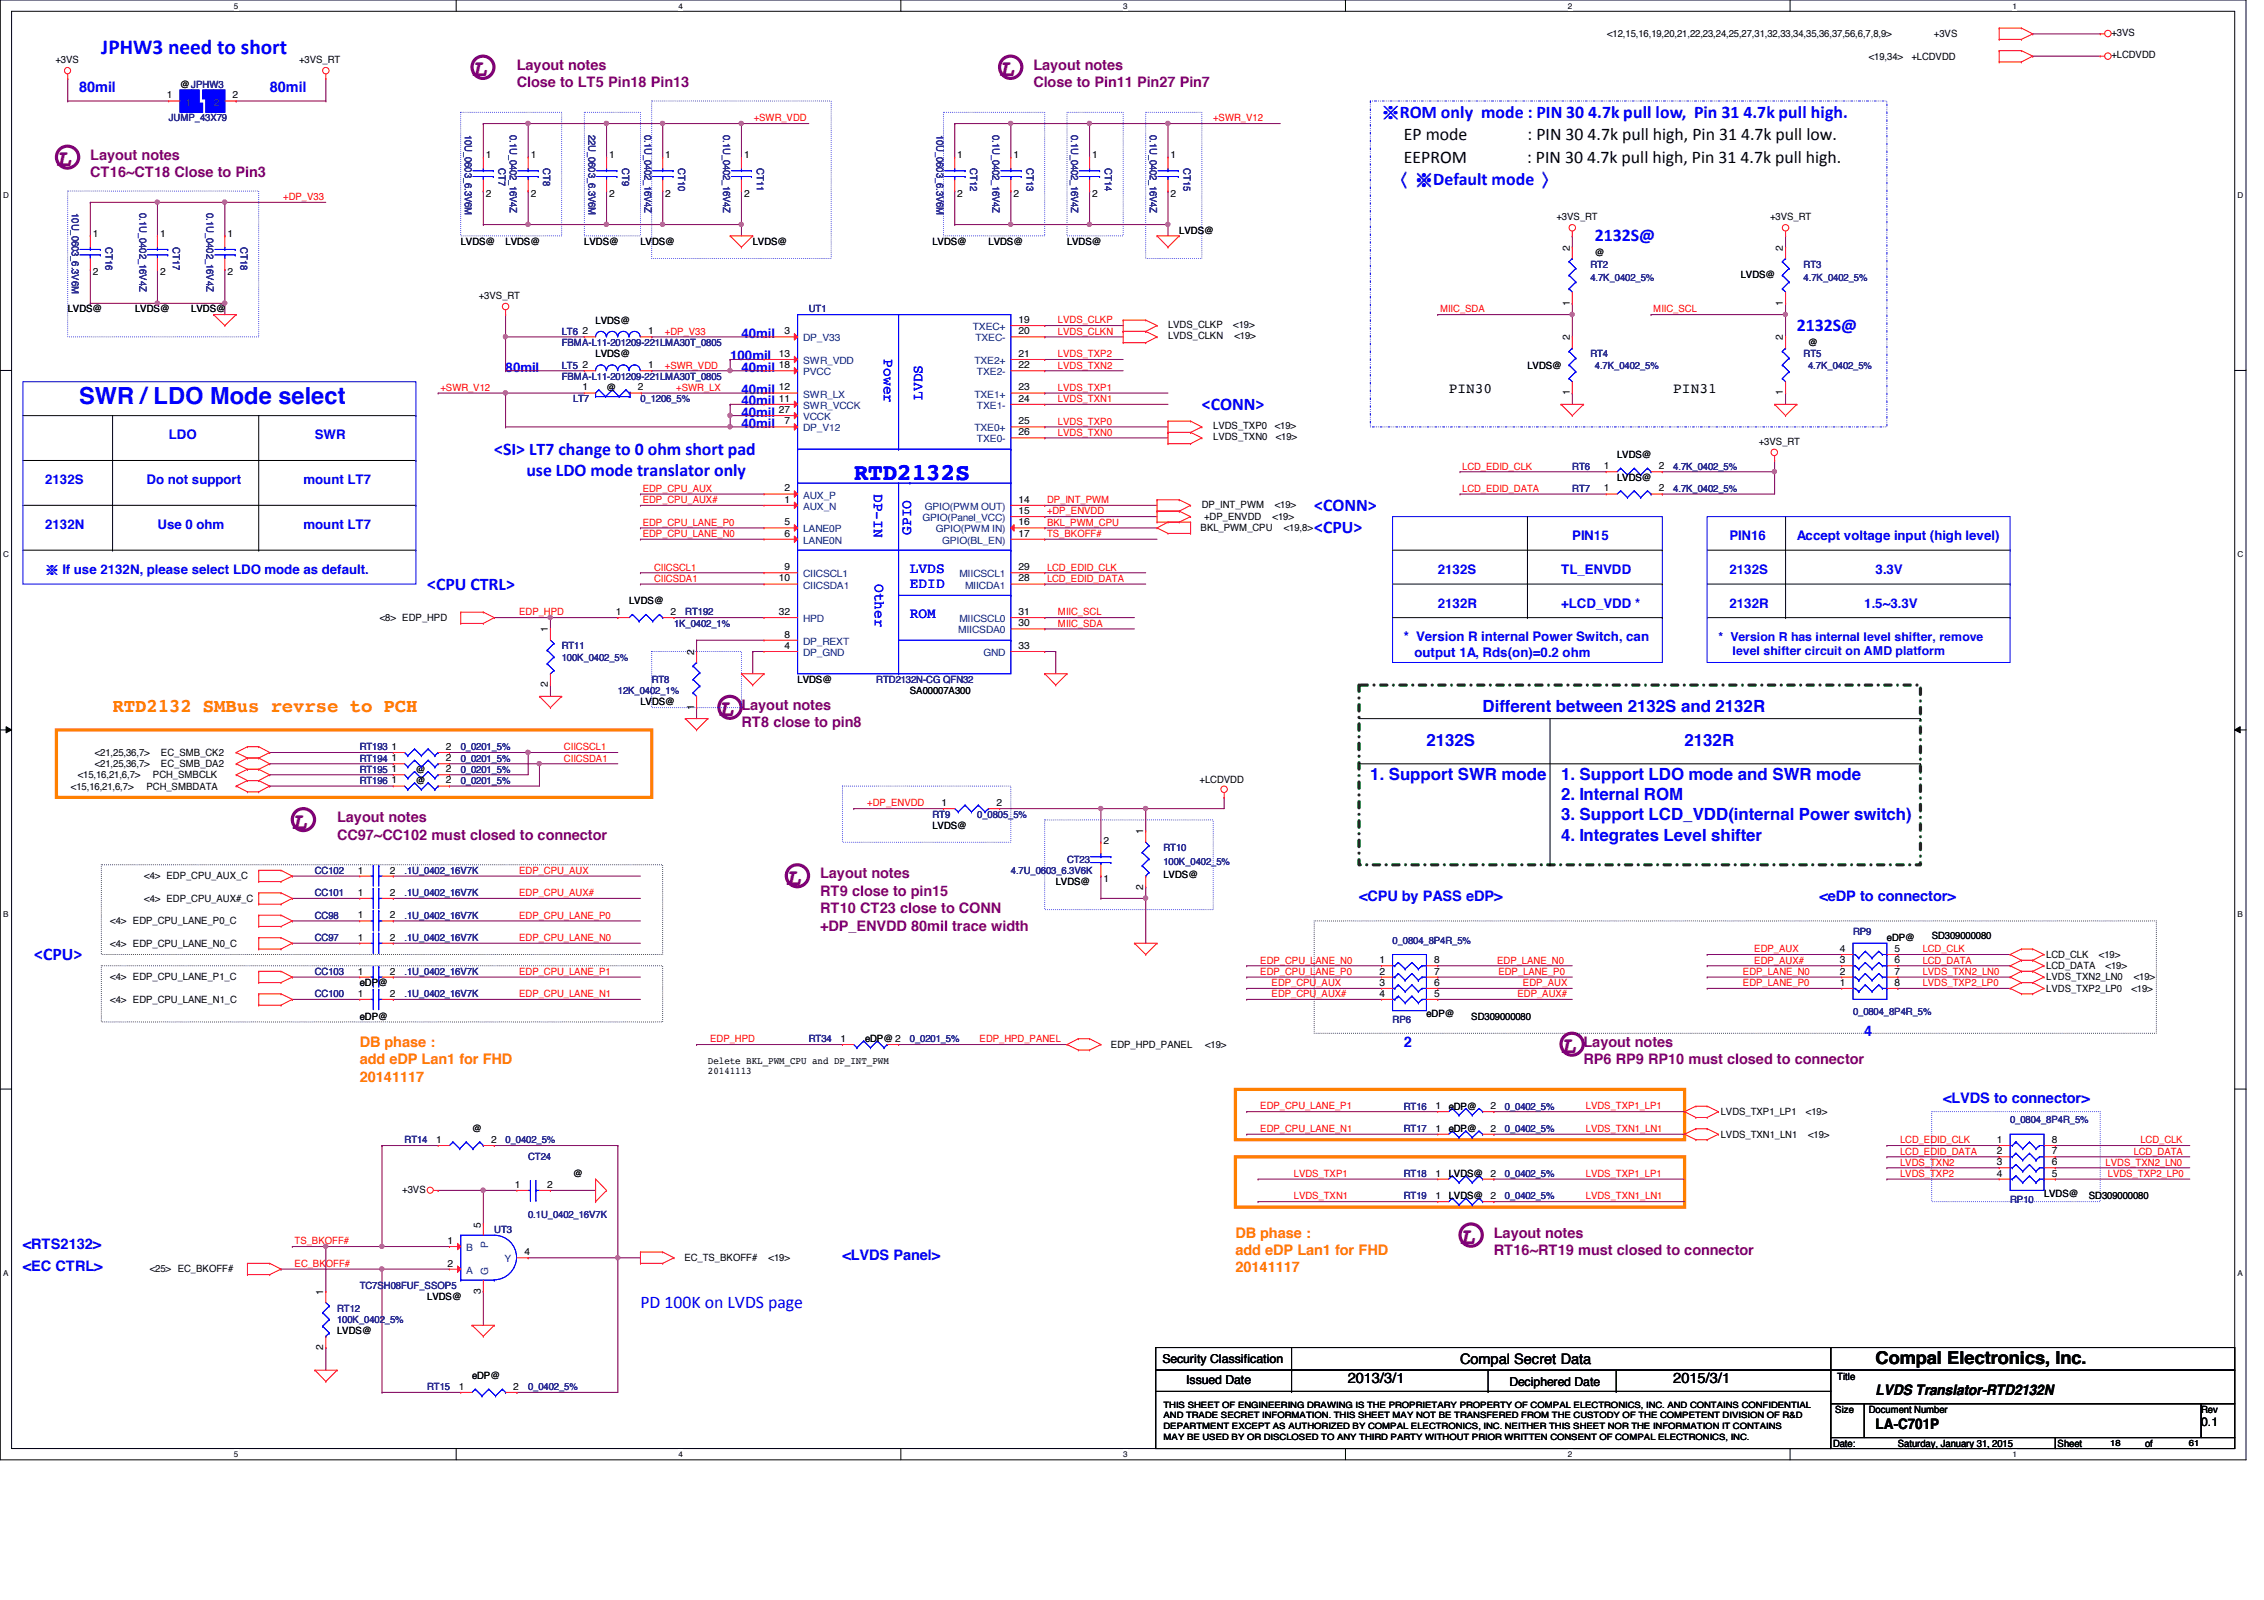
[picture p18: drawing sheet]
<svg xmlns="http://www.w3.org/2000/svg" width="297mm" height="210mm" viewBox="0 0 297 210" stroke-linecap="round" stroke-linejoin="round" font-family="sans-serif">
<defs><g id="words">
<g font-size="3.1" fill="#800080">
<text x="61.9" y="10">L</text>
<text x="131.1" y="10">L</text>
<text x="7.4" y="21.8">L</text>
<text x="94.3" y="94">L</text>
<text x="38.4" y="108.7">L</text>
<text x="103.2" y="116.1">L</text>
<text x="204.8" y="138.2">L</text>
<text x="191.6" y="163.2">L</text>
</g>
<g font-size="3.1" fill="#00f">
<text x="10.4" y="53">SWR / LDO Mode select</text>
<text x="112" y="63">RTD2132S</text>
</g>
<text font-size="2.8" fill="#00f" x="13.3" y="7.1">JPHW3 need to short</text>
<text font-size="2.5" fill="#ff8000" x="14.8" y="93.4">RTD2132 SMBus revrse to PCH</text>
<g font-size="2.3" fill="#00f">
<text x="181.3" y="15.5">※ROM only mode : PIN 30 4.7k pull low, Pin 31 4.7k pull high.</text>
<text x="182.7" y="24.4">〈 ※Default mode 〉</text>
<text x="209.3" y="31.7">2132S@</text>
<text x="235.8" y="43.5">2132S@</text>
<text x="157.7" y="53.8">&lt;CONN&gt;</text>
<text x="64.9" y="59.6">&lt;SI&gt; LT7 change to 0 ohm short pad</text>
<text x="69.1" y="62.5">use LDO mode translator only</text>
<text x="172.4" y="67">&lt;CONN&gt;</text>
<text x="172.4" y="70">&lt;CPU&gt;</text>
<text x="56" y="77.3">&lt;CPU CTRL&gt;</text>
<text x="4.5" y="125.9">&lt;CPU&gt;</text>
<text x="84" y="171.6">PD 100K on LVDS page</text>
</g>
<g font-size="2.3">
<text x="184.2" y="18.4">EP mode</text>
<text x="184.2" y="21.4">EEPROM</text>
<text x="200.4" y="21.4">: PIN 30 4.7k pull high, Pin 31 4.7k pull high.</text>
<text x="200.4" y="18.4">: PIN 30 4.7k pull high, Pin 31 4.7k pull low.</text>
<text x="246.1" y="178.9">Compal Electronics, Inc.</text>
</g>
<g font-size="2.2" fill="#00f">
<text x="194.5" y="93.4">Different between 2132S and 2132R</text>
<text x="187.2" y="97.8">2132S</text>
<text x="221" y="97.8">2132R</text>
<text x="179.8" y="102.3">1. Support SWR mode</text>
<text x="204.8" y="102.3">1. Support LDO mode and SWR mode</text>
<text x="204.8" y="104.9">2. Internal ROM</text>
<text x="204.8" y="107.6">3. Support LCD_VDD(internal Power switch)</text>
<text x="204.8" y="110.3">4. Integrates Level shifter</text>
</g>
<g font-size="1.9" fill="#800080">
<text x="67.8" y="9.1">Layout notes</text>
<text x="67.8" y="11.4">Close to LT5 Pin18 Pin13</text>
<text x="135.6" y="9.1">Layout notes</text>
<text x="135.6" y="11.4">Close to Pin11 Pin27 Pin7</text>
<text x="11.8" y="21">Layout notes</text>
<text x="11.8" y="23.2">CT16~CT18 Close to Pin3</text>
<text x="97.3" y="93.1">Layout notes</text>
<text x="97.3" y="95.4">RT8 close to pin8</text>
<text x="44.2" y="107.9">Layout notes</text>
<text x="44.2" y="110.2">CC97~CC102 must closed to connector</text>
<text x="107.6" y="115.2">Layout notes</text>
<text x="107.6" y="117.5">RT9 close to pin15</text>
<text x="107.6" y="119.8">RT10 CT23 close to CONN</text>
<text x="107.6" y="122.1">+DP_ENVDD 80mil trace width</text>
<text x="207.8" y="137.3">Layout notes</text>
<text x="207.8" y="139.6">RP6 RP9 RP10 must closed to connector</text>
<text x="196" y="162.3">Layout notes</text>
<text x="196" y="164.6">RT16~RT19 must closed to connector</text>
</g>
<g font-size="1.9" fill="#00f">
<text x="10.4" y="12.1">80mil</text>
<text x="35.4" y="12.1">80mil</text>
<text x="115.9" y="47.2" transform="rotate(90 115.9 47.2)">Power</text>
<text x="121" y="52.5" transform="rotate(-90 121 52.5)">LVDS</text>
<text x="114.6" y="64.8" transform="rotate(90 114.6 64.8)">DP-IN</text>
<text x="119.5" y="70.1" transform="rotate(-90 119.5 70.1)">GPIO</text>
<text x="114.8" y="76.6" transform="rotate(90 114.8 76.6)">Other</text>
<text x="119.4" y="75.1">LVDS</text>
<text x="119.4" y="77.1">EDID</text>
<text x="119.4" y="81">ROM</text>
<text x="178.3" y="118.2">&lt;CPU by PASS eDP&gt;</text>
<text x="238.7" y="118.2">&lt;eDP to connector&gt;</text>
<text x="184.2" y="137.3">2</text>
<text x="244.6" y="135.8">4</text>
<text x="254.9" y="144.7">&lt;LVDS to connector&gt;</text>
<text x="3" y="166.8">&lt;EC CTRL&gt;</text>
<text x="3" y="163.8">&lt;RTS2132&gt;</text>
<text x="110.5" y="165.3">&lt;LVDS Panel&gt;</text>
</g>
<g font-size="1.9">
<text x="190.1" y="51.6">PIN30</text>
<text x="219.5" y="51.6">PIN31</text>
<text x="191.6" y="178.9">Compal Secret Data</text>
<text x="176.8" y="181.4">2013/3/1</text>
<text x="219.5" y="181.4">2015/3/1</text>
<text x="246.1" y="183">LVDS Translator-RTD2132N</text>
<text x="246.1" y="187.4">LA-C701P</text>
</g>
<g font-size="1.9" fill="#ff8000">
<text x="47.2" y="137.3">DB phase :</text>
<text x="47.2" y="139.6">add eDP Lan1 for FHD</text>
<text x="47.2" y="141.9">20141117</text>
<text x="162.1" y="162.3">DB phase :</text>
<text x="162.1" y="164.6">add eDP Lan1 for FHD</text>
<text x="162.1" y="166.9">20141117</text>
</g>
<g font-size="1.7" fill="#00f">
<text x="95.8" y="47.3">100mil</text>
<text x="97.3" y="44.3">40mil</text>
<text x="66.3" y="48.8">80mil</text>
<text x="97.3" y="48.8">40mil</text>
<text x="97.3" y="51.7">40mil</text>
<text x="97.3" y="53.2">40mil</text>
<text x="22.1" y="57.6">LDO</text>
<text x="41.3" y="57.6">SWR</text>
<text x="97.3" y="54.7">40mil</text>
<text x="97.3" y="56.1">40mil</text>
<text x="5.9" y="63.5">2132S</text>
<text x="19.2" y="63.5">Do not support</text>
<text x="39.8" y="63.5">mount LT7</text>
<text x="5.9" y="69.4">2132N</text>
<text x="20.7" y="69.4">Use 0 ohm</text>
<text x="39.8" y="69.4">mount LT7</text>
<text x="206.3" y="70.9">PIN15</text>
<text x="226.9" y="70.9">PIN16</text>
<text x="235.8" y="70.9">Accept voltage input (high level)</text>
<text x="5.9" y="75.4">※ If use 2132N, please select LDO mode as default.</text>
<text x="188.6" y="75.3">2132S</text>
<text x="204.8" y="75.3">TL_ENVDD</text>
<text x="226.9" y="75.3">2132S</text>
<text x="246.1" y="75.3">3.3V</text>
<text x="188.6" y="79.7">2132R</text>
<text x="204.8" y="79.7">+LCD_VDD *</text>
<text x="226.9" y="79.7">2132R</text>
<text x="244.6" y="79.7">1.5~3.3V</text>
<text x="184.2" y="84.1">* Version R internal Power Switch, can</text>
<text x="185.6" y="86.1">output 1A, Rds(on)=0.2 ohm</text>
</g>
<g font-size="1.6" fill="#00f">
<text x="225.5" y="84">* Version R has internal level shifter, remove</text>
<text x="227.3" y="86">level shifter circuit on AMD platform</text>
</g>
<g font-size="1.6">
<text x="152.5" y="178.8">Security Classification</text>
<text x="155.6" y="181.6">Issued Date</text>
<text x="198" y="181.8">Deciphered Date</text>
<text x="288.8" y="187.1">0.1</text>
</g>
<g font-size="1.3">
<text x="210.9" y="4.9">&lt;12,15,16,19,20,21,22,23,24,25,27,31,32,33,34,35,36,37,56,6,7,8,9&gt;</text>
<text x="253.7" y="4.9">+3VS</text>
<text x="277" y="4.7">+3VS</text>
<text x="7.3" y="8.3">+3VS</text>
<text x="23.6" y="11.5">@JPHW3</text>
<text x="39.2" y="8.3">+3VS_RT</text>
<text x="245.2" y="7.8">&lt;19,34&gt;</text>
<text x="250.8" y="7.8">+LCDVDD</text>
<text x="277" y="7.7">+LCDVDD</text>
<text x="21.9" y="12.9">1</text>
<text x="30.5" y="12.9">2</text>
<text x="63.8" y="20.8">1</text>
<text x="69.6" y="20.8">1</text>
<text x="79.9" y="20.8">1</text>
<text x="87.3" y="20.8">1</text>
<text x="97.6" y="20.8">1</text>
<text x="125.6" y="20.8">1</text>
<text x="133" y="20.8">1</text>
<text x="143.3" y="20.8">1</text>
<text x="153.6" y="20.8">1</text>
<text x="63.8" y="25.8">2</text>
<text x="69.6" y="25.8">2</text>
<text x="79.9" y="25.8">2</text>
<text x="87.3" y="25.8">2</text>
<text x="97.6" y="25.8">2</text>
<text x="125.6" y="25.8">2</text>
<text x="133" y="25.8">2</text>
<text x="143.3" y="25.8">2</text>
<text x="153.6" y="25.8">2</text>
<text x="204.2" y="28.9">+3VS_RT</text>
<text x="232.2" y="28.9">+3VS_RT</text>
<text x="12.2" y="31.1">1</text>
<text x="21" y="31.1">1</text>
<text x="29.8" y="31.1">1</text>
<text x="60.4" y="32.1">LVDS@</text>
<text x="66.3" y="32.1">LVDS@</text>
<text x="76.7" y="32.1">LVDS@</text>
<text x="84" y="32.1">LVDS@</text>
<text x="98.8" y="32.1">LVDS@</text>
<text x="122.3" y="32.1">LVDS@</text>
<text x="129.7" y="32.1">LVDS@</text>
<text x="140" y="32.1">LVDS@</text>
<text x="154.7" y="30.6">LVDS@</text>
<text x="205.9" y="32.9" transform="rotate(-90 205.9 32.9)">2</text>
<text x="209.2" y="33.6">@</text>
<text x="233.9" y="32.9" transform="rotate(-90 233.9 32.9)">2</text>
<text x="8.9" y="41">LVDS@</text>
<text x="12.2" y="36.1">2</text>
<text x="17.7" y="41">LVDS@</text>
<text x="21" y="36.1">2</text>
<text x="25.1" y="41">LVDS@</text>
<text x="29.8" y="36.1">2</text>
<text x="62.8" y="39.2">+3VS_RT</text>
<text x="205.9" y="40.1" transform="rotate(-90 205.9 40.1)">1</text>
<text x="228.4" y="36.5">LVDS@</text>
<text x="233.9" y="40.1" transform="rotate(-90 233.9 40.1)">1</text>
<text x="76.4" y="43.9">2</text>
<text x="78.1" y="46.9">LVDS@</text>
<text x="78.1" y="42.5">LVDS@</text>
<text x="85" y="43.9">1</text>
<text x="102.2" y="46.8">13</text>
<text x="102.9" y="43.9">3</text>
<text x="133.6" y="43.9">20</text>
<text x="133.6" y="46.8">21</text>
<text x="133.6" y="42.4">19</text>
<text x="153.2" y="44.5">LVDS_CLKN</text>
<text x="153.2" y="43.1">LVDS_CLKP</text>
<text x="161.8" y="43.1">&lt;19&gt;</text>
<text x="162" y="44.5">&lt;19&gt;</text>
<text x="205.9" y="44.7" transform="rotate(-90 205.9 44.7)">2</text>
<text x="233.9" y="44.7" transform="rotate(-90 233.9 44.7)">2</text>
<text x="237.2" y="45.4">@</text>
<text x="76.4" y="48.3">2</text>
<text x="76.4" y="51.2">1</text>
<text x="79.6" y="51.3">@</text>
<text x="83.7" y="51.2">2</text>
<text x="85" y="48.3">1</text>
<text x="102.2" y="48.3">18</text>
<text x="102.2" y="51.2">12</text>
<text x="102.2" y="52.7">11</text>
<text x="133.6" y="52.7">24</text>
<text x="133.6" y="48.3">22</text>
<text x="133.6" y="51.2">23</text>
<text x="200.4" y="48.3">LVDS@</text>
<text x="205.9" y="51.9" transform="rotate(-90 205.9 51.9)">1</text>
<text x="233.9" y="51.9" transform="rotate(-90 233.9 51.9)">1</text>
<text x="102.2" y="54.2">27</text>
<text x="102.9" y="55.7">7</text>
<text x="133.6" y="57.1">26</text>
<text x="133.6" y="55.7">25</text>
<text x="159.2" y="56.3">LVDS_TXP0</text>
<text x="159.2" y="57.8">LVDS_TXN0</text>
<text x="167.3" y="56.3">&lt;19&gt;</text>
<text x="167.4" y="57.8">&lt;19&gt;</text>
<text x="230.8" y="58.3">+3VS_RT</text>
<text x="102.9" y="66">1</text>
<text x="102.9" y="64.5">2</text>
<text x="133.6" y="66">14</text>
<text x="210.4" y="61.6">1</text>
<text x="210.4" y="64.5">1</text>
<text x="212.2" y="60.1">LVDS@</text>
<text x="212.2" y="63.1">LVDS@</text>
<text x="217.6" y="61.6">2</text>
<text x="217.6" y="64.5">2</text>
<text x="102.9" y="68.9">5</text>
<text x="102.9" y="70.4">6</text>
<text x="133.6" y="70.4">17</text>
<text x="133.6" y="67.4">15</text>
<text x="133.6" y="68.9">16</text>
<text x="157.5" y="69.7">BKL_PWM_CPU</text>
<text x="157.7" y="66.6">DP_INT_PWM</text>
<text x="158" y="68.2">+DP_ENVDD</text>
<text x="167" y="68.2">&lt;19&gt;</text>
<text x="167.3" y="66.6">&lt;19&gt;</text>
<text x="168.4" y="69.7">&lt;19,8&gt;</text>
<text x="102.2" y="76.3">10</text>
<text x="102.9" y="74.8">9</text>
<text x="133.6" y="76.3">28</text>
<text x="133.6" y="74.8">29</text>
<text x="49.8" y="81.5">&lt;8&gt; EDP_HPD</text>
<text x="71.9" y="83" transform="rotate(-90 71.9 83)">1</text>
<text x="80.8" y="80.7">1</text>
<text x="82.5" y="79.3">LVDS@</text>
<text x="88" y="80.7">2</text>
<text x="102.2" y="80.7">32</text>
<text x="102.9" y="83.7">8</text>
<text x="133.6" y="82.2">30</text>
<text x="133.6" y="80.7">31</text>
<text x="91.1" y="85.9" transform="rotate(-90 91.1 85.9)">2</text>
<text x="102.9" y="85.1">4</text>
<text x="104.6" y="89.6">LVDS@</text>
<text x="133.6" y="85.1">33</text>
<text x="71.9" y="90.2" transform="rotate(-90 71.9 90.2)">2</text>
<text x="84" y="92.5">LVDS@</text>
<text x="91.1" y="93.1" transform="rotate(-90 91.1 93.1)">1</text>
<text x="119.4" y="91.1">SA00007A300</text>
<text x="12.4" y="100.6">&lt;21,25,36,7&gt;</text>
<text x="12.4" y="99.1">&lt;21,25,36,7&gt;</text>
<text x="21.1" y="100.6">EC_SMB_DA2</text>
<text x="21.1" y="99.1">EC_SMB_CK2</text>
<text x="51.3" y="98.4">1</text>
<text x="51.3" y="101.3">1</text>
<text x="51.3" y="99.9">1</text>
<text x="54.6" y="101.4">@</text>
<text x="58.5" y="98.4">2</text>
<text x="58.5" y="101.3">2</text>
<text x="58.5" y="99.9">2</text>
<text x="9.3" y="103.6">&lt;15,16,21,6,7&gt;</text>
<text x="10.2" y="102.1">&lt;15,16,21,6,7&gt;</text>
<text x="19.2" y="103.6">PCH_SMBDATA</text>
<text x="20.1" y="102.1">PCH_SMBCLK</text>
<text x="51.3" y="102.8">1</text>
<text x="54.6" y="102.8">@</text>
<text x="58.5" y="102.8">2</text>
<text x="123.5" y="105.7">1</text>
<text x="130.7" y="105.7">2</text>
<text x="157.4" y="102.7">+LCDVDD</text>
<text x="122.3" y="108.8">LVDS@</text>
<text x="144.8" y="110.7">2</text>
<text x="150" y="109.5" transform="rotate(-90 150 109.5)">1</text>
<text x="18.9" y="118.3">&lt;4&gt; EDP_CPU_AUX#_C</text>
<text x="18.9" y="115.4">&lt;4&gt; EDP_CPU_AUX_C</text>
<text x="46.9" y="117.5">1</text>
<text x="46.9" y="114.6">1</text>
<text x="51.1" y="117.5">2</text>
<text x="51.1" y="114.6">2</text>
<text x="138.5" y="116.1">LVDS@</text>
<text x="144.8" y="115.7">1</text>
<text x="150" y="116.7" transform="rotate(-90 150 116.7)">2</text>
<text x="152.7" y="115.2">LVDS@</text>
<text x="14.5" y="121.2">&lt;4&gt; EDP_CPU_LANE_P0_C</text>
<text x="14.5" y="124.2">&lt;4&gt; EDP_CPU_LANE_N0_C</text>
<text x="46.9" y="123.4">1</text>
<text x="46.9" y="120.5">1</text>
<text x="51.1" y="123.4">2</text>
<text x="51.1" y="120.5">2</text>
<text x="241.4" y="124.9">4</text>
<text x="247.6" y="123.5">eDP@</text>
<text x="248.6" y="124.9">5</text>
<text x="253.4" y="123.2">SD309000080</text>
<text x="268.5" y="125.7">LCD_CLK</text>
<text x="275.4" y="125.7">&lt;19&gt;</text>
<text x="14.5" y="128.6">&lt;4&gt; EDP_CPU_LANE_P1_C</text>
<text x="14.5" y="131.6">&lt;4&gt; EDP_CPU_LANE_N1_C</text>
<text x="46.9" y="130.8">1</text>
<text x="46.9" y="127.8">1</text>
<text x="47.2" y="129.4">eDP@</text>
<text x="51.1" y="130.8">2</text>
<text x="51.1" y="127.8">2</text>
<text x="181" y="126.4">1</text>
<text x="181" y="127.8">2</text>
<text x="181" y="129.3">3</text>
<text x="181" y="130.8">4</text>
<text x="188.2" y="126.4">8</text>
<text x="188.2" y="127.8">7</text>
<text x="188.2" y="129.3">6</text>
<text x="188.2" y="130.8">5</text>
<text x="241.4" y="129.3">1</text>
<text x="241.4" y="127.8">2</text>
<text x="241.4" y="126.4">3</text>
<text x="248.6" y="129.3">8</text>
<text x="248.6" y="127.8">7</text>
<text x="248.6" y="126.4">6</text>
<text x="268.5" y="127.2">LCD_DATA</text>
<text x="268.5" y="128.6">LVDS_TXN2_LN0</text>
<text x="268.5" y="130.1">LVDS_TXP2_LP0</text>
<text x="276.3" y="127.2">&lt;19&gt;</text>
<text x="279.7" y="130.1">&lt;19&gt;</text>
<text x="279.9" y="128.6">&lt;19&gt;</text>
<text x="47.2" y="133.8">eDP@</text>
<text x="110.3" y="136.7">1</text>
<text x="113.5" y="136.7">eDP@ 2</text>
<text x="145.7" y="137.5">EDP_HPD_PANEL</text>
<text x="158.1" y="137.5">&lt;19&gt;</text>
<text x="187.2" y="133.5">eDP@</text>
<text x="193" y="133.8">SD309000080</text>
<text x="92.9" y="139.5">Delete BKL_PWM_CPU and DP_INT_PWM</text>
<text x="92.9" y="140.9">20141113</text>
<text x="57.2" y="149.9">1</text>
<text x="61.9" y="148.5">@</text>
<text x="64.4" y="149.9">2</text>
<text x="188.3" y="145.5">1</text>
<text x="188.3" y="148.5">1</text>
<text x="190.1" y="145.6">eDP@</text>
<text x="190.1" y="148.5">eDP@</text>
<text x="195.5" y="145.5">2</text>
<text x="195.5" y="148.5">2</text>
<text x="225.8" y="146.3">LVDS_TXP1_LP1</text>
<text x="225.8" y="149.3">LVDS_TXN1_LN1</text>
<text x="236.9" y="146.3">&lt;19&gt;</text>
<text x="237.2" y="149.3">&lt;19&gt;</text>
<text x="262" y="149.9">1</text>
<text x="269.2" y="149.9">8</text>
<text x="67.6" y="155.8">1</text>
<text x="71.8" y="155.8">2</text>
<text x="75.2" y="154.4">@</text>
<text x="188.3" y="154.3">1</text>
<text x="190.1" y="154.4">LVDS@</text>
<text x="195.5" y="154.3">2</text>
<text x="262" y="151.4">2</text>
<text x="262" y="152.9">3</text>
<text x="262" y="154.3">4</text>
<text x="269.2" y="151.4">7</text>
<text x="269.2" y="152.9">6</text>
<text x="269.2" y="154.3">5</text>
<text x="52.8" y="156.5">+3VS</text>
<text x="63.1" y="161" transform="rotate(-90 63.1 161)">5</text>
<text x="188.3" y="157.3">1</text>
<text x="190.1" y="157.4">LVDS@</text>
<text x="195.5" y="157.3">2</text>
<text x="268.2" y="157.1">LVDS@</text>
<text x="274.1" y="157.4">SD309000080</text>
<text x="19.6" y="166.9">&lt;25&gt; EC_BKOFF#</text>
<text x="58.7" y="163.2">1</text>
<text x="58.7" y="166.2">2</text>
<text x="68.8" y="164.7">4</text>
<text x="89.8" y="165.4">EC_TS_BKOFF#</text>
<text x="100.8" y="165.4">&lt;19&gt;</text>
<text x="42.4" y="169.9" transform="rotate(-90 42.4 169.9)">1</text>
<text x="56" y="170.6">LVDS@</text>
<text x="63.1" y="169.7" transform="rotate(-90 63.1 169.7)">3</text>
<text x="42.4" y="177.1" transform="rotate(-90 42.4 177.1)">2</text>
<text x="44.2" y="175">LVDS@</text>
<text x="60.2" y="182.3">1</text>
<text x="61.9" y="180.9">eDP@</text>
<text x="67.3" y="182.3">2</text>
<text x="240.8" y="185.3">Size</text>
<text x="241" y="181.1">Title</text>
<text x="245.2" y="185.3">Document Number</text>
<text x="288.8" y="185.3">Rev</text>
<text x="240.5" y="189.8">Date:</text>
<text x="249" y="189.8">Saturday, January 31, 2015</text>
<text x="270" y="189.8">Sheet</text>
<text x="281.4" y="189.8">of</text>
</g>
<g font-size="1.3" fill="#000080">
<text x="22.1" y="15.9">JUMP_43X79</text>
<text x="61" y="17.7" transform="rotate(90 61 17.7)">10U_0603_6.3V6M</text>
<text x="66.9" y="17.7" transform="rotate(90 66.9 17.7)">0.1U_0402_16V4Z</text>
<text x="77.2" y="17.7" transform="rotate(90 77.2 17.7)">22U_0603_6.3V6M</text>
<text x="84.6" y="17.7" transform="rotate(90 84.6 17.7)">0.1U_0402_16V4Z</text>
<text x="94.9" y="17.7" transform="rotate(90 94.9 17.7)">0.1U_0402_16V4Z</text>
<text x="122.8" y="17.7" transform="rotate(90 122.8 17.7)">10U_0603_6.3V6M</text>
<text x="130.2" y="17.7" transform="rotate(90 130.2 17.7)">0.1U_0402_16V4Z</text>
<text x="140.5" y="17.7" transform="rotate(90 140.5 17.7)">0.1U_0402_16V4Z</text>
<text x="150.9" y="17.7" transform="rotate(90 150.9 17.7)">0.1U_0402_16V4Z</text>
<text x="65.4" y="22.1" transform="rotate(90 65.4 22.1)">CT7</text>
<text x="71.3" y="22.1" transform="rotate(90 71.3 22.1)">CT8</text>
<text x="81.6" y="22.1" transform="rotate(90 81.6 22.1)">CT9</text>
<text x="89" y="22.1" transform="rotate(90 89 22.1)">CT10</text>
<text x="99.3" y="22.1" transform="rotate(90 99.3 22.1)">CT11</text>
<text x="127.3" y="22.1" transform="rotate(90 127.3 22.1)">CT12</text>
<text x="134.7" y="22.1" transform="rotate(90 134.7 22.1)">CT13</text>
<text x="144.9" y="22.1" transform="rotate(90 144.9 22.1)">CT14</text>
<text x="155.3" y="22.1" transform="rotate(90 155.3 22.1)">CT15</text>
<text x="9.4" y="28" transform="rotate(90 9.4 28)">10U_0603_6.3V6M</text>
<text x="18.3" y="28" transform="rotate(90 18.3 28)">0.1U_0402_16V4Z</text>
<text x="27.1" y="28" transform="rotate(90 27.1 28)">0.1U_0402_16V4Z</text>
<text x="13.8" y="32.4" transform="rotate(90 13.8 32.4)">CT16</text>
<text x="22.7" y="32.4" transform="rotate(90 22.7 32.4)">CT17</text>
<text x="31.5" y="32.4" transform="rotate(90 31.5 32.4)">CT18</text>
<text x="208.7" y="35.1">RT2</text>
<text x="236.6" y="35.1">RT3</text>
<text x="106.1" y="41">UT1</text>
<text x="208.7" y="36.8">4.7K_0402_5%</text>
<text x="236.6" y="36.8">4.7K_0402_5%</text>
<text x="73.7" y="43.9">LT6</text>
<text x="73.7" y="45.4">FBMA-L11-201209-221LMA30T_0805</text>
<text x="208.7" y="46.9">RT4</text>
<text x="236.6" y="46.9">RT5</text>
<text x="73.7" y="48.3">LT5</text>
<text x="73.7" y="49.8">FBMA-L11-201209-221LMA30T_0805</text>
<text x="75.2" y="52.7">LT7</text>
<text x="84" y="52.7">0_1206_5%</text>
<text x="209.2" y="48.3">4.7K_0402_5%</text>
<text x="237.2" y="48.3">4.7K_0402_5%</text>
<text x="206.3" y="61.6">RT6</text>
<text x="206.3" y="64.6">RT7</text>
<text x="219.5" y="61.6">4.7K_0402_5%</text>
<text x="219.5" y="64.6">4.7K_0402_5%</text>
<text x="88.4" y="82.2">1K_0402_1%</text>
<text x="89.9" y="80.7">RT192</text>
<text x="73.7" y="85.2">RT11</text>
<text x="73.7" y="86.7">100K_0402_5%</text>
<text x="85.5" y="89.6">RT8</text>
<text x="115" y="89.6">RTD2132N-CG QFN32</text>
<text x="81.1" y="91.1">12K_0402_1%</text>
<text x="47.2" y="98.4">RT193</text>
<text x="47.2" y="101.4">RT195</text>
<text x="47.2" y="99.9">RT194</text>
<text x="60.4" y="98.4">0_0201_5%</text>
<text x="60.4" y="101.4">0_0201_5%</text>
<text x="60.4" y="99.9">0_0201_5%</text>
<text x="47.2" y="102.8">RT196</text>
<text x="60.4" y="102.8">0_0201_5%</text>
<text x="122.3" y="107.3">RT9</text>
<text x="128.2" y="107.3">0_0805_5%</text>
<text x="140" y="113.2">CT23</text>
<text x="152.7" y="111.7">RT10</text>
<text x="152.7" y="113.5">100K_0402_5%</text>
<text x="41.3" y="117.6">CC101</text>
<text x="41.3" y="114.6">CC102</text>
<text x="53.1" y="117.6">.1U_0402_16V7K</text>
<text x="53.1" y="114.6">.1U_0402_16V7K</text>
<text x="132.6" y="114.6">4.7U_0603_6.3V6K</text>
<text x="41.3" y="123.5">CC97</text>
<text x="41.3" y="120.5">CC98</text>
<text x="53.1" y="123.5">.1U_0402_16V7K</text>
<text x="53.1" y="120.5">.1U_0402_16V7K</text>
<text x="182.7" y="123.8">0_0804_8P4R_5%</text>
<text x="243.1" y="122.7">RP9</text>
<text x="41.3" y="130.9">CC100</text>
<text x="41.3" y="127.9">CC103</text>
<text x="53.1" y="130.9">.1U_0402_16V7K</text>
<text x="53.1" y="127.9">.1U_0402_16V7K</text>
<text x="106.1" y="136.7">RT34</text>
<text x="119.4" y="136.7">0_0201_5%</text>
<text x="182.7" y="134.2">RP6</text>
<text x="243.1" y="133.2">0_0804_8P4R_5%</text>
<text x="53.1" y="150">RT14</text>
<text x="66.3" y="150">0_0402_5%</text>
<text x="184.2" y="145.6">RT16</text>
<text x="184.2" y="148.5">RT17</text>
<text x="197.4" y="145.6">0_0402_5%</text>
<text x="197.4" y="148.5">0_0402_5%</text>
<text x="263.7" y="147.3">0_0804_8P4R_5%</text>
<text x="69.3" y="152.2">CT24</text>
<text x="184.2" y="154.4">RT18</text>
<text x="197.4" y="154.4">0_0402_5%</text>
<text x="64.9" y="161.8">UT3</text>
<text x="69.3" y="159.7">0.1U_0402_16V7K</text>
<text x="184.2" y="157.4">RT19</text>
<text x="197.4" y="157.4">0_0402_5%</text>
<text x="263.7" y="157.8">RP10</text>
<text x="44.2" y="172.1">RT12</text>
<text x="44.2" y="173.6">100K_0402_5%</text>
<text x="47.2" y="169.1">TC7SH08FUF_SSOP5</text>
<text x="56" y="182.4">RT15</text>
<text x="69.3" y="182.4">0_0402_5%</text>
</g>
<g font-size="1.3" fill="#004080">
<text x="24.3" y="13.8">1</text>
<text x="28.1" y="13.8">2</text>
<text x="105.4" y="44.8">DP_V33</text>
<text x="105.4" y="47.8">SWR_VDD</text>
<text x="127.6" y="43.3">TXEC+</text>
<text x="127.8" y="47.8">TXE2+</text>
<text x="128" y="44.8">TXEC-</text>
<text x="105.4" y="49.2">PVCC</text>
<text x="105.4" y="52.2">SWR_LX</text>
<text x="105.4" y="53.6">SWR_VCCK</text>
<text x="127.8" y="52.2">TXE1+</text>
<text x="128.2" y="53.6">TXE1-</text>
<text x="128.2" y="49.2">TXE2-</text>
<text x="105.4" y="56.6">DP_V12</text>
<text x="105.4" y="55.1">VCCK</text>
<text x="127.8" y="56.6">TXE0+</text>
<text x="128.2" y="58">TXE0-</text>
<text x="105.4" y="65.4">AUX_P</text>
<text x="105.4" y="66.9">AUX_N</text>
<text x="105.4" y="69.8">LANE0P</text>
<text x="105.4" y="71.3">LANE0N</text>
<text x="121" y="68.4">GPIO(Panel_VCC)</text>
<text x="121.3" y="66.9">GPIO(PWM OUT)</text>
<text x="122.8" y="69.8">GPIO(PWM IN)</text>
<text x="123.6" y="71.3">GPIO(BL_EN)</text>
<text x="105.4" y="75.7">CIICSCL1</text>
<text x="105.4" y="77.2">CIICSDA1</text>
<text x="125.9" y="75.7">MIICSCL1</text>
<text x="126.6" y="77.2">MIICDA1</text>
<text x="105.4" y="81.6">HPD</text>
<text x="125.7" y="83.1">MIICSDA0</text>
<text x="125.9" y="81.6">MIICSCL0</text>
<text x="105.4" y="84.6">DP_REXT</text>
<text x="105.4" y="86.1">DP_GND</text>
<text x="129" y="86.1">GND</text>
<text x="61.2" y="164.1">B</text>
<text x="61.2" y="167.1">A</text>
<text x="64" y="167.2" transform="rotate(-90 64 167.2)">G</text>
<text x="64" y="163.7" transform="rotate(-90 64 163.7)">P</text>
<text x="66.2" y="165.6">Y</text>
</g>
<g font-size="1.3" fill="#f00">
<text x="98.9" y="15.9">+SWR_VDD</text>
<text x="159.2" y="15.9">+SWR_V12</text>
<text x="37.2" y="26.2">+DP_V33</text>
<text x="188.9" y="41">MIIC_SDA</text>
<text x="216.9" y="41">MIIC_SCL</text>
<text x="87.2" y="43.9">+DP_V33</text>
<text x="138.8" y="43.9">LVDS_CLKN</text>
<text x="138.8" y="42.4">LVDS_CLKP</text>
<text x="138.8" y="46.9">LVDS_TXP2</text>
<text x="57.8" y="51.3">+SWR_V12</text>
<text x="87.2" y="48.3">+SWR_VDD</text>
<text x="88.7" y="51.3">+SWR_LX</text>
<text x="138.8" y="52.7">LVDS_TXN1</text>
<text x="138.8" y="51.3">LVDS_TXP1</text>
<text x="138.8" y="48.3">LVDS_TXN2</text>
<text x="138.8" y="57.1">LVDS_TXN0</text>
<text x="138.8" y="55.7">LVDS_TXP0</text>
<text x="84.3" y="66">EDP_CPU_AUX#</text>
<text x="84.3" y="64.5">EDP_CPU_AUX</text>
<text x="137.4" y="66">DP_INT_PWM</text>
<text x="191.9" y="64.5">LCD_EDID_DATA</text>
<text x="191.9" y="61.6">LCD_EDID_CLK</text>
<text x="84.3" y="70.4">EDP_CPU_LANE_N0</text>
<text x="84.3" y="69">EDP_CPU_LANE_P0</text>
<text x="137.4" y="69">BKL_PWM_CPU</text>
<text x="137.4" y="70.4">TS_BKOFF#</text>
<text x="137.4" y="67.5">+DP_ENVDD</text>
<text x="85.8" y="74.8">CIICSCL1</text>
<text x="85.8" y="76.3">CIICSDA1</text>
<text x="137.4" y="76.3">LCD_EDID_DATA</text>
<text x="137.4" y="74.8">LCD_EDID_CLK</text>
<text x="68.1" y="80.7">EDP_HPD</text>
<text x="138.8" y="82.2">MIIC_SDA</text>
<text x="138.8" y="80.7">MIIC_SCL</text>
<text x="74" y="98.4">CIICSCL1</text>
<text x="74" y="99.9">CIICSDA1</text>
<text x="113.8" y="105.8">+DP_ENVDD</text>
<text x="68.1" y="114.6">EDP_CPU_AUX</text>
<text x="68.1" y="117.6">EDP_CPU_AUX#</text>
<text x="68.1" y="123.4">EDP_CPU_LANE_N0</text>
<text x="68.1" y="120.5">EDP_CPU_LANE_P0</text>
<text x="230.2" y="124.9">EDP_AUX</text>
<text x="252.3" y="124.9">LCD_CLK</text>
<text x="68.1" y="130.8">EDP_CPU_LANE_N1</text>
<text x="68.1" y="127.9">EDP_CPU_LANE_P1</text>
<text x="165.4" y="126.4">EDP_CPU_LANE_N0</text>
<text x="165.4" y="127.9">EDP_CPU_LANE_P0</text>
<text x="166.8" y="129.4">EDP_CPU_AUX</text>
<text x="166.8" y="130.8">EDP_CPU_AUX#</text>
<text x="196.4" y="126.4">EDP_LANE_N0</text>
<text x="196.6" y="127.9">EDP_LANE_P0</text>
<text x="199.1" y="130.8">EDP_AUX#</text>
<text x="199.8" y="129.4">EDP_AUX</text>
<text x="228.7" y="127.9">EDP_LANE_N0</text>
<text x="228.7" y="129.4">EDP_LANE_P0</text>
<text x="230.2" y="126.4">EDP_AUX#</text>
<text x="252.3" y="126.4">LCD_DATA</text>
<text x="252.3" y="127.9">LVDS_TXN2_LN0</text>
<text x="252.3" y="129.4">LVDS_TXP2_LP0</text>
<text x="93.2" y="136.7">EDP_HPD</text>
<text x="128.5" y="136.7">EDP_HPD_PANEL</text>
<text x="165.4" y="145.5">EDP_CPU_LANE_P1</text>
<text x="165.4" y="148.5">EDP_CPU_LANE_N1</text>
<text x="208.1" y="148.5">LVDS_TXN1_LN1</text>
<text x="208.1" y="145.5">LVDS_TXP1_LP1</text>
<text x="249.3" y="150">LCD_EDID_CLK</text>
<text x="280.8" y="150">LCD_CLK</text>
<text x="169.8" y="154.4">LVDS_TXP1</text>
<text x="208.1" y="154.4">LVDS_TXP1_LP1</text>
<text x="249.3" y="151.5">LCD_EDID_DATA</text>
<text x="249.3" y="154.4">LVDS_TXP2</text>
<text x="249.3" y="152.9">LVDS_TXN2</text>
<text x="276.3" y="152.9">LVDS_TXN2_LN0</text>
<text x="276.6" y="154.4">LVDS_TXP2_LP0</text>
<text x="279.9" y="151.5">LCD_DATA</text>
<text x="169.8" y="157.4">LVDS_TXN1</text>
<text x="208.1" y="157.4">LVDS_TXN1_LN1</text>
<text x="38.6" y="166.2">EC_BKOFF#</text>
<text x="38.6" y="163.2">TS_BKOFF#</text>
</g>
<g font-size="1.1">
<text x="30.7" y="1.1">5</text>
<text x="89" y="1.1">4</text>
<text x="147.4" y="1.1">3</text>
<text x="205.7" y="1.1">2</text>
<text x="264" y="1.1">1</text>
<text x=".4" y="26">D</text>
<text x="293.6" y="26">D</text>
<text x=".4" y="73.1">C</text>
<text x="293.6" y="73.1">C</text>
<text x=".4" y="120.3">B</text>
<text x="293.6" y="120.3">B</text>
<text x=".4" y="167.4">A</text>
<text x="293.6" y="167.4">A</text>
<text x="152.7" y="184.7">THIS SHEET OF ENGINEERING DRAWING IS THE PROPRIETARY PROPERTY OF COMPAL ELECTRONICS, INC. AND CONTAINS CONFIDENTIAL</text>
<text x="30.7" y="191.2">5</text>
<text x="89" y="191.2">4</text>
<text x="147.4" y="191.2">3</text>
<text x="152.7" y="187.5">DEPARTMENT EXCEPT AS AUTHORIZED BY COMPAL ELECTRONICS, INC. NEITHER THIS SHEET NOR THE INFORMATION IT CONTAINS</text>
<text x="152.7" y="188.8">MAY BE USED BY OR DISCLOSED TO ANY THIRD PARTY WITHOUT PRIOR WRITTEN CONSENT OF COMPAL ELECTRONICS, INC.</text>
<text x="152.7" y="186.1">AND TRADE SECRET INFORMATION. THIS SHEET MAY NOT BE TRANSFERED FROM THE CUSTODY OF THE COMPETENT DIVISION OF R&amp;D</text>
<text x="205.7" y="191.2">2</text>
<text x="264" y="191.2">1</text>
<text x="276.9" y="189.7">18</text>
<text x="287.2" y="189.7">61</text>
</g>
</g></defs>
<path d="M0 0h294.7v191.5h-294.7zM1.5 1.5h291.7v188.5h-291.7z" fill="none" stroke="#000" stroke-width=".13"/>
<g fill="#fff">
<path d="M30.7 .2h.6v1.2h-.6z"/>
<path d="M30.7 190.2h.6v1.2h-.6z"/>
</g>
<path d="M59.9 0v1.5M59.9 190v1.5" fill="none" stroke="#000" stroke-width=".13"/>
<g fill="#fff">
<path d="M89 .2h.6v1.2h-.6z"/>
<path d="M89 190.2h.6v1.2h-.6z"/>
</g>
<path d="M118.2 0v1.5M118.2 190v1.5" fill="none" stroke="#000" stroke-width=".13"/>
<g fill="#fff">
<path d="M147.4 .2h.6v1.2h-.6z"/>
<path d="M147.4 190.2h.6v1.2h-.6z"/>
</g>
<path d="M176.5 0v1.5M176.5 190v1.5" fill="none" stroke="#000" stroke-width=".13"/>
<g fill="#fff">
<path d="M205.7 .2h.6v1.2h-.6z"/>
<path d="M205.7 190.2h.6v1.2h-.6z"/>
</g>
<path d="M234.9 0v1.5M234.9 190v1.5" fill="none" stroke="#000" stroke-width=".13"/>
<g fill="#fff">
<path d="M264 .2h.6v1.2h-.6z"/>
<path d="M264 190.2h.6v1.2h-.6z"/>
<path d="M.4 25h.8v1.2h-.8z"/>
<path d="M293.6 25h.7v1.2h-.7z"/>
<path d="M.4 72.1h.8v1.2h-.8z"/>
<path d="M293.6 72.1h.7v1.2h-.7z"/>
</g>
<path d="M0 48.6h1.5M293.2 48.6h1.5" fill="none" stroke="#000" stroke-width=".13"/>
<g fill="#fff">
<path d="M.4 119.3h.7v1.2h-.7z"/>
<path d="M293.6 119.3h.7v1.2h-.7z"/>
</g>
<path d="M0 95.8h1.5M.8 95.3l.7 .5-.7 .3zM293.2 95.8l.7-.5v.8zM293.2 95.8h1.5" fill="none" stroke="#000" stroke-width=".13"/>
<path d="M.8 95.3l.7 .5-.7 .3zM293.2 95.8l.7-.5v.8z" fill="#000"/>
<g fill="#fff">
<path d="M.4 166.4h.7v1.2h-.7z"/>
<path d="M293.6 166.4h.7v1.2h-.7z"/>
</g>
<g fill="none" stroke="#000" stroke-width=".13">
<path d="M3 54.5h51.6M14.8 54.5v17.7M33.9 54.5v17.7M54.6 54.5h.1M3 72.2h51.6M3 60.4h51.6M3 66.3h51.6M14.8 72.2h.1M33.9 72.2h.1M54.6 60.4h.1M54.6 72.2h.1M54.6 66.3h.1"/>
<path d="M182.7 72.2h35.4M182.7 76.6h35.4M200.4 67.8v13.2M218.1 72.2h.1M218.1 76.6h.1M224 72.2h39.7M224 76.6h39.7M234.3 67.8v13.2M263.7 72.2h.1M263.7 76.6h.1M178.3 94.3h73.7M182.7 81h35.4"/>
<path d="M200.4 81h.1M203.4 94.3v19.2M218.1 81h.1M224 81h39.7M234.3 81h.1M252 94.3h.1M263.7 81h.1M178.3 100.2h73.7M203.4 113.5h.1M252 100.2h.1M0 142.9h1.5M293.2 142.9h1.5"/>
</g>
<path d="M60.4 14.7h13.3v16.2h-13.3zM76.7 14.7h7.3v16.2h-7.3zM85.5 13.3h23.5v20.6h-23.5zM123.8 14.7h13.3v16.2h-13.3zM140 14.7h7.4v16.2h-7.4zM150.3 14.7h7.4v19.2h-7.4zM8.9 25.1h25v19.1h-25zM85.5 85.5h11.8v7.3h-11.8zM110.5 103.1h22.1v7.4h-22.1zM137.1 107.6h22.1v11.7h-22.1zM253.4 145.8h22.1v11.8h-22.1z" fill="none" stroke="#00f" stroke-width=".13" stroke-dasharray="0 .3"/>
<path d="M3 50.1h51.6v26.5h-51.6zM182.7 67.8h35.4v19.1h-35.4zM224 67.8h39.7v19.1h-39.7z" fill="none" stroke="#00f" stroke-width=".13"/>
<path d="M178.3 89.9h73.7v23.6h-73.7z" fill="none" stroke="#008000" stroke-width=".42" stroke-dasharray=".8 .8 0 .8"/>
<path d="M179.8 13.3h67.8v42.7h-67.8z" fill="none" stroke="#00f" stroke-width=".13" stroke-dasharray=".3 .3 0 .3 0 .3"/>
<path d="M7.4 95.8h78.1v8.8h-78.1zM162.1 142.9h58.9v6.6h-58.9zM162.1 151.8h58.9v6.6h-58.9z" fill="none" stroke="#ff8000" stroke-width=".42"/>
<g fill="none" stroke="#800080" stroke-width=".42">
<circle cx="63.4" cy="8.8" r="1.45"/>
<circle cx="132.6" cy="8.8" r="1.46"/>
<circle cx="8.9" cy="20.6" r="1.45"/>
<circle cx="95.8" cy="92.8" r="1.45"/>
<circle cx="39.8" cy="107.5" r="1.45"/>
<circle cx="104.6" cy="114.9" r="1.45"/>
<circle cx="206.3" cy="137" r="1.45"/>
<circle cx="193" cy="162" r="1.46"/>
</g>
<path d="M13.3 113.5h73.6v11.7h-73.6zM13.3 126.7h73.6v7.4h-73.6zM172.4 120.8h110.5v14.8h-110.5z" fill="none" stroke="#000" stroke-width=".13" stroke-dasharray="0 .3"/>
<path d="M191.6 64.8h.1M191.6 61.9h.1M191.6 64.8h19.1M191.6 61.9h19.1M218.1 64.8h.1M218.1 61.9h.1M218.1 64.8h14.7M232.8 60.4h.1M232.8 60.4v1.5h-14.7" fill="none" stroke="#800040" stroke-width=".13"/>
<circle cx="232.8" cy="61.9" r=".29" fill="#f0f"/>
<circle cx="232.8" cy="61.9" r=".29" fill="none" stroke="#f0f" stroke-width=".13"/>
<g fill="none" stroke="#800040" stroke-width=".13">
<path d="M143 29.5h.1M143 29.5h10.2M153.2 29.5h.1M153.2 25.1h.1M153.2 25.1v5.8M84 66.3h.1M84 64.8h.1M84 66.3h16.2M84 64.8h16.2M137.1 76.6h.1M137.1 69.3h.1M137.1 76.6h13.2"/>
<path d="M137.1 69.3h14.7M232.8 61.9h.1M232.8 61.9v2.9M91.4 92.8h.1M91.4 84h.1M91.4 84v1.5M91.4 92.8v1.5M98.8 85.5h.1M98.8 85.5h1.4M137.1 85.5h.1M137.1 82.5h.1M137.1 81h.1"/>
<path d="M137.1 85.5h1.4M137.1 82.5h11.7M137.1 81h11.7"/>
</g>
<circle cx="153.2" cy="29.4" r=".29" fill="#f0f"/>
<circle cx="153.2" cy="29.4" r=".29" fill="none" stroke="#f0f" stroke-width=".13"/>
<circle cx="142.9" cy="29.4" r=".29" fill="#f0f"/>
<circle cx="142.9" cy="29.4" r=".29" fill="none" stroke="#f0f" stroke-width=".13"/>
<path d="M85.5 48.6h.1M95.8 47.2h.1M95.8 47.2v1.4h-10.3M84 70.7h.1M84 69.3h.1M84 70.7h16.2M84 69.3h16.2" fill="none" stroke="#800040" stroke-width=".13"/>
<circle cx="95.8" cy="48.6" r=".29" fill="#f0f"/>
<circle cx="95.8" cy="48.6" r=".29" fill="none" stroke="#f0f" stroke-width=".13"/>
<path d="M95.8 53h.1M95.8 53v1.5" fill="none" stroke="#800040" stroke-width=".13"/>
<circle cx="95.8" cy="54.5" r=".29" fill="#f0f"/>
<circle cx="95.8" cy="54.5" r=".29" fill="none" stroke="#f0f" stroke-width=".13"/>
<path d="M66.3 41.3h.1M66.3 44.2h.1M66.3 44.2h10.4M66.3 41.3v2.9M85.5 44.2h.1M85.5 44.2h14.7" fill="none" stroke="#800040" stroke-width=".13"/>
<circle cx="66.3" cy="44.2" r=".29" fill="#f0f"/>
<circle cx="66.3" cy="44.2" r=".29" fill="none" stroke="#f0f" stroke-width=".13"/>
<path d="M66.3 44.2h.1M66.3 48.6h.1M66.3 51.6h.1M66.3 44.2v4.4M66.3 48.6h10.4M66.3 51.6h10.4M95.8 47.2h.1M95.8 48.6h.1M95.8 47.2h4.4M95.8 48.6h4.4" fill="none" stroke="#800040" stroke-width=".13"/>
<circle cx="66.3" cy="51.5" r=".29" fill="#f0f"/>
<circle cx="66.3" cy="51.5" r=".29" fill="none" stroke="#f0f" stroke-width=".13"/>
<path d="M57.5 51.6h.1M57.5 51.6h8.8M66.3 56h.1M66.3 56h29.5M84.2 51.6h.1M84.2 51.6h16M95.8 54.5h.1M95.8 53h.1M95.8 54.5h4.4M95.8 53h4.4" fill="none" stroke="#800040" stroke-width=".13"/>
<circle cx="95.8" cy="56" r=".29" fill="#f0f"/>
<circle cx="95.8" cy="56" r=".29" fill="none" stroke="#f0f" stroke-width=".13"/>
<path d="M66.3 51.6h.1M66.3 51.6v4.4M95.8 56h.1M95.8 54.5h.1M95.8 56h4.4M95.8 54.5v1.5M144.4 114.9h.1M144.4 106.1h.1M144.4 114.9v3M144.4 106.1h5.9M160.6 104.6h.1M160.6 104.6v1.5" fill="none" stroke="#800040" stroke-width=".13"/>
<circle cx="150.3" cy="106.1" r=".29" fill="#f0f"/>
<circle cx="150.3" cy="106.1" r=".29" fill="none" stroke="#f0f" stroke-width=".13"/>
<circle cx="144.4" cy="106.1" r=".29" fill="#f0f"/>
<circle cx="144.4" cy="106.1" r=".29" fill="none" stroke="#f0f" stroke-width=".13"/>
<path d="M131.1 106.1h.1M131.1 106.1h13.3M144.4 106.1h.1M144.4 117.9h.1M144.4 106.1v4.4M144.4 117.9h5.9M150.3 106.1h.1M150.3 117.9h.1M150.3 106.1v2.9M150.3 117.9v5.8" fill="none" stroke="#800040" stroke-width=".13"/>
<circle cx="150.3" cy="117.8" r=".29" fill="#f0f"/>
<circle cx="150.3" cy="117.8" r=".29" fill="none" stroke="#f0f" stroke-width=".13"/>
<g fill="none" stroke="#800040" stroke-width=".13">
<path d="M206.3 30.9h.1M206.3 39.8h.1M206.3 30.9v1.5M206.3 39.8v4.4M188.6 41.3h.1M188.6 41.3h17.7M206.3 41.3h.1M206.3 51.6h.1M206.3 51.6v1.4M112 106.1h.1M112 106.1h11.8M150.3 106.1h.1"/>
<path d="M150.3 116.4h.1M150.3 106.1h10.3M150.3 116.4v1.5"/>
</g>
<circle cx="206.3" cy="41.2" r=".29" fill="#f0f"/>
<circle cx="206.3" cy="41.2" r=".29" fill="none" stroke="#f0f" stroke-width=".13"/>
<path d="M234.3 30.9h.1M234.3 30.9v1.5M216.6 41.3h.1M216.6 41.3h17.7M234.3 41.3h.1M234.3 51.6h.1M234.3 41.3v2.9M234.3 51.6v1.4" fill="none" stroke="#800040" stroke-width=".13"/>
<circle cx="234.2" cy="41.2" r=".29" fill="#f0f"/>
<circle cx="234.2" cy="41.2" r=".29" fill="none" stroke="#f0f" stroke-width=".13"/>
<path d="M86.9 16.2h.1M86.9 16.2h10.4M234.3 39.8h.1M234.3 39.8v1.5M38.4 114.9h.1M38.4 114.9h8.8" fill="none" stroke="#800040" stroke-width=".13"/>
<circle cx="97.2" cy="16.2" r=".29" fill="#f0f"/>
<circle cx="97.2" cy="16.2" r=".29" fill="none" stroke="#f0f" stroke-width=".13"/>
<circle cx="86.9" cy="16.2" r=".29" fill="#f0f"/>
<circle cx="86.9" cy="16.2" r=".29" fill="none" stroke="#f0f" stroke-width=".13"/>
<path d="M63.4 16.2h.1M63.4 16.2h5.9M97.3 16.2h.1M97.3 16.2h8.8M79.6 25.1h.1M79.6 25.1v4.4M86.9 25.1h.1M86.9 25.1v4.4M97.3 29.5h.1M97.3 29.5v1.4" fill="none" stroke="#800040" stroke-width=".13"/>
<circle cx="86.9" cy="29.4" r=".29" fill="#f0f"/>
<circle cx="86.9" cy="29.4" r=".29" fill="none" stroke="#f0f" stroke-width=".13"/>
<path d="M97.3 25.1h.1M97.3 25.1v4.4" fill="none" stroke="#800040" stroke-width=".13"/>
<circle cx="97.2" cy="29.4" r=".29" fill="#f0f"/>
<circle cx="97.2" cy="29.4" r=".29" fill="none" stroke="#f0f" stroke-width=".13"/>
<path d="M63.4 16.2h.1M63.4 16.2v4.4M69.3 16.2h.1M69.3 16.2h10.3M79.6 16.2h.1M79.6 16.2v4.4M97.3 16.2h.1M97.3 16.2v4.4M63.4 25.1h.1M63.4 25.1v4.4M69.3 25.1h.1M69.3 25.1v4.4" fill="none" stroke="#800040" stroke-width=".13"/>
<circle cx="79.6" cy="16.2" r=".29" fill="#f0f"/>
<circle cx="79.6" cy="16.2" r=".29" fill="none" stroke="#f0f" stroke-width=".13"/>
<circle cx="69.3" cy="16.2" r=".29" fill="#f0f"/>
<circle cx="69.3" cy="16.2" r=".29" fill="none" stroke="#f0f" stroke-width=".13"/>
<path d="M69.3 29.5h.1M69.3 29.5h10.3" fill="none" stroke="#800040" stroke-width=".13"/>
<circle cx="79.6" cy="29.4" r=".29" fill="#f0f"/>
<circle cx="79.6" cy="29.4" r=".29" fill="none" stroke="#f0f" stroke-width=".13"/>
<circle cx="69.3" cy="29.4" r=".29" fill="#f0f"/>
<circle cx="69.3" cy="29.4" r=".29" fill="none" stroke="#f0f" stroke-width=".13"/>
<g fill="none" stroke="#800040" stroke-width=".13">
<path d="M69.3 16.2h.1M69.3 16.2v4.4M79.6 16.2h.1M79.6 16.2h7.3M86.9 16.2h.1M86.9 16.2v4.4M11.8 39.8h.1M11.8 30.9h.1M11.8 26.5v4.4M11.8 35.3v4.5M20.7 26.5h.1M20.7 39.8h.1"/>
<path d="M20.7 26.5h22.1M20.7 39.8h8.8M29.5 26.5h.1M63.4 29.5h.1M63.4 29.5h5.9M79.6 29.5h.1M79.6 29.5h7.3M137.1 70.7h.1M137.1 70.7h14.7"/>
</g>
<circle cx="29.5" cy="26.5" r=".29" fill="#f0f"/>
<circle cx="29.5" cy="26.5" r=".29" fill="none" stroke="#f0f" stroke-width=".13"/>
<path d="M11.8 26.5h.1M11.8 26.5h8.9M29.5 39.8h.1M29.5 30.9h.1M29.5 26.5v4.4M29.5 39.8v1.5" fill="none" stroke="#800040" stroke-width=".13"/>
<circle cx="20.6" cy="26.5" r=".29" fill="#f0f"/>
<circle cx="20.6" cy="26.5" r=".29" fill="none" stroke="#f0f" stroke-width=".13"/>
<path d="M11.8 39.8h.1M11.8 39.8h8.9M20.7 30.9h.1M20.7 26.5v4.4" fill="none" stroke="#800040" stroke-width=".13"/>
<circle cx="20.6" cy="39.8" r=".29" fill="#f0f"/>
<circle cx="20.6" cy="39.8" r=".29" fill="none" stroke="#f0f" stroke-width=".13"/>
<path d="M143 16.2h.1M143 16.2h10.2M20.7 39.8h.1M20.7 35.3v4.5" fill="none" stroke="#800040" stroke-width=".13"/>
<circle cx="153.2" cy="16.2" r=".29" fill="#f0f"/>
<circle cx="153.2" cy="16.2" r=".29" fill="none" stroke="#f0f" stroke-width=".13"/>
<circle cx="142.9" cy="16.2" r=".29" fill="#f0f"/>
<circle cx="142.9" cy="16.2" r=".29" fill="none" stroke="#f0f" stroke-width=".13"/>
<path d="M153.2 16.2h.1M153.2 16.2v4.4M125.3 29.5h.1M132.6 25.1h.1M132.6 25.1v4.4h-7.3M143 25.1h.1M143 25.1v4.4" fill="none" stroke="#800040" stroke-width=".13"/>
<circle cx="132.6" cy="29.4" r=".29" fill="#f0f"/>
<circle cx="132.6" cy="29.4" r=".29" fill="none" stroke="#f0f" stroke-width=".13"/>
<path d="M125.3 16.2h.1M125.3 16.2v4.4M125.3 16.2h7.3M125.3 25.1h.1M125.3 25.1v4.4M132.6 29.5h.1M132.6 29.5h10.4" fill="none" stroke="#800040" stroke-width=".13"/>
<circle cx="132.6" cy="16.2" r=".29" fill="#f0f"/>
<circle cx="132.6" cy="16.2" r=".29" fill="none" stroke="#f0f" stroke-width=".13"/>
<g fill="none" stroke="#800040" stroke-width=".13">
<path d="M8.9 10.3h.1M8.9 13.3h.1M8.9 10.3v3M8.9 13.3h13.2M132.6 16.2h.1M132.6 16.2v4.4M132.6 16.2h10.4M143 16.2h.1M143 16.2v4.4M153.2 16.2h.1M153.2 16.2h14.8M29.5 35.3h.1"/>
<path d="M29.5 35.3v4.5M86.9 29.5h.1M86.9 29.5h10.4M137.1 53h.1M137.1 51.6h.1M137.1 57.4h.1M137.1 56h.1M137.1 44.2h.1M137.1 42.7h.1M137.1 48.6h.1M137.1 47.2h.1M137.1 53h16.1"/>
<path d="M137.1 51.6h16.1M137.1 57.4h16.1M137.1 56h16.1M137.1 44.2h10.3M137.1 42.7h10.3M137.1 48.6h10.3M137.1 47.2h10.3M137.1 66.3h.1M137.1 67.8h.1M137.1 75.1h.1M137.1 66.3h14.7M137.1 67.8h14.7"/>
<path d="M137.1 75.1h13.2M91.4 84h.1M91.4 84h8.8M98.8 85.5h.1M98.8 85.5v2.9M138.5 85.5h.1M138.5 85.5v2.9M38.4 117.9h.1M38.4 117.9h8.8M51.6 114.9h.1M51.6 117.9h.1M51.6 114.9h32.4"/>
<path d="M51.6 117.9h32.4M38.4 120.8h.1M38.4 123.7h.1M38.4 123.7h8.8M38.4 120.8h8.8M51.6 123.7h.1M51.6 120.8h.1M51.6 123.7h32.4M51.6 120.8h32.4"/>
</g>
<circle cx="29.5" cy="39.8" r=".29" fill="#f0f"/>
<circle cx="29.5" cy="39.8" r=".29" fill="none" stroke="#f0f" stroke-width=".13"/>
<path d="M50.1 150.3h.1M50.1 150.3h7.4M50.1 150.3v13.2h-7.3M63.4 156.2h.1M63.4 156.2v4.4M64.9 150.3h.1M64.9 150.3h16.2M42.8 163.5h.1M50.1 166.5h.1M50.1 166.5h8.9" fill="none" stroke="#800040" stroke-width=".13"/>
<circle cx="63.4" cy="156.1" r=".29" fill="#f0f"/>
<circle cx="63.4" cy="156.1" r=".29" fill="none" stroke="#f0f" stroke-width=".13"/>
<path d="M57.5 156.2h.1M57.5 156.2h10.3M63.4 156.2h.1M72.2 156.2h.1M72.2 156.2h5.9M50.1 163.5h.1M50.1 163.5h8.9" fill="none" stroke="#800040" stroke-width=".13"/>
<circle cx="50.1" cy="163.5" r=".29" fill="#f0f"/>
<circle cx="50.1" cy="163.5" r=".29" fill="none" stroke="#f0f" stroke-width=".13"/>
<path d="M81.1 150.3h.1M81.1 150.3v14.7h-11.8M63.4 169.4h.1M63.4 169.4v4.5M69.3 165h.1" fill="none" stroke="#800040" stroke-width=".13"/>
<circle cx="81" cy="165" r=".29" fill="#f0f"/>
<circle cx="81" cy="165" r=".29" fill="none" stroke="#f0f" stroke-width=".13"/>
<g fill="none" stroke="#800040" stroke-width=".13">
<path d="M31 13.3h.1M31 13.3h11.8M42.8 13.3h.1M42.8 10.3v3M64.9 81h16.2M72.2 81h.1M72.2 89.9h.1M72.2 81v1.5M72.2 89.9v1.5M81.1 81h.1M88.4 81h.1M88.4 81h11.8"/>
<path d="M81.1 165h.1M81.1 165h2.9"/>
</g>
<circle cx="72.2" cy="81" r=".29" fill="#f0f"/>
<circle cx="72.2" cy="81" r=".29" fill="none" stroke="#f0f" stroke-width=".13"/>
<path d="M91.4 137h.1M91.4 137h19.1M117.9 137h.1M117.9 137h22.1M50.1 166.5h.1M50.1 166.5v16.2M81.1 165h.1M81.1 165v17.7h-13.3M50.1 182.7h.1M50.1 182.7h10.3M67.8 182.7h.1" fill="none" stroke="#800040" stroke-width=".13"/>
<circle cx="50.1" cy="166.5" r=".29" fill="#f0f"/>
<circle cx="50.1" cy="166.5" r=".29" fill="none" stroke="#f0f" stroke-width=".13"/>
<g fill="none" stroke="#800040" stroke-width=".13">
<path d="M163.6 126.7h.1M163.6 128.2h.1M163.6 129.7h.1M163.6 131.1h.1M163.6 126.7h17.7M163.6 128.2h17.7M163.6 129.7h17.7M163.6 131.1h17.7M188.6 126.7h.1M188.6 128.2h.1M188.6 131.1h.1M188.6 129.7h.1"/>
<path d="M188.6 126.7h17.7M188.6 128.2h17.7M188.6 129.7h17.7M188.6 131.1h17.7M224 126.7h.1M224 125.2h.1M224 128.2h.1M224 129.7h.1M224 126.7h17.6M224 128.2h17.6M224 129.7h17.6M224 125.2h17.6"/>
<path d="M249 126.7h.1M249 128.2h.1M249 129.7h.1M249 125.2h.1M249 126.7h14.7M249 128.2h14.7M249 129.7h14.7M249 125.2h14.7M36.9 166.5h.1M36.9 166.5h13.2M42.8 176.8h.1M42.8 163.5h.1"/>
<path d="M42.8 163.5v5.9M42.8 176.8v2.9"/>
</g>
<circle cx="42.7" cy="163.5" r=".29" fill="#f0f"/>
<circle cx="42.7" cy="163.5" r=".29" fill="none" stroke="#f0f" stroke-width=".13"/>
<g fill="none" stroke="#800040" stroke-width=".13">
<path d="M84 75.1h.1M84 76.6h.1M84 75.1h16.2M84 76.6h16.2M35.4 98.7h.1M35.4 98.7h16.2M59 98.7h.1M59 98.7h22.1M69.3 98.7h.1M69.3 98.7v2.9h-10.3M35.4 100.2h.1M35.4 101.6h.1"/>
<path d="M35.4 103.1h.1M35.4 100.2h16.2M35.4 101.6h16.2M35.4 103.1h16.2M59 100.2h.1M59 101.6h.1M59 100.2h11.8M247.6 151.8h.1M247.6 150.3h.1M247.6 154.7h.1M247.6 153.2h.1M247.6 151.8h14.7"/>
<path d="M247.6 150.3h14.7M247.6 154.7h14.7M247.6 153.2h14.7M269.7 150.3h.1M269.7 151.8h.1M269.7 154.7h.1M269.7 153.2h.1M269.7 151.8h17.6M269.7 150.3h17.6M269.7 154.7h17.6M269.7 153.2h17.6M38.4 163.5h.1"/>
<path d="M38.4 163.5h4.4"/>
</g>
<circle cx="69.3" cy="98.7" r=".29" fill="#f0f"/>
<circle cx="69.3" cy="98.7" r=".29" fill="none" stroke="#f0f" stroke-width=".13"/>
<path d="M59 103.1h.1M70.8 100.2h.1M70.8 100.2v2.9h-11.8M70.8 100.2h10.3" fill="none" stroke="#800040" stroke-width=".13"/>
<circle cx="70.7" cy="100.2" r=".29" fill="#f0f"/>
<circle cx="70.7" cy="100.2" r=".29" fill="none" stroke="#f0f" stroke-width=".13"/>
<g fill="none" stroke="#800040" stroke-width=".13">
<path d="M266.7 4.4h.1M266.7 7.4h.1M266.7 4.4h8.8M266.7 7.4h8.8M38.4 128.2h.1M38.4 131.1h.1M38.4 128.2h8.8M38.4 131.1h8.8M51.6 131.1h.1M51.6 128.2h.1M51.6 128.2h32.4M51.6 131.1h32.4"/>
<path d="M163.6 145.8h.1M163.6 148.8h.1M163.6 148.8h25M163.6 145.8h25M165.1 154.7h.1M165.1 157.6h.1M165.1 154.7h23.5M165.1 157.6h23.5M196 148.8h.1M196 145.8h.1M196 157.6h.1M196 154.7h.1"/>
<path d="M196 148.8h25M196 145.8h25M196 154.7h25M196 157.6h25"/>
</g>
<g fill="none" stroke="#f00" stroke-width=".13">
<path d="M8.9 10.3h.1M8.9 9.7v.6M42.8 10.3h.1M42.8 9.7v.6M262.3 5.2h.1M262.3 3.7h.1M262.3 8.1h.1M262.3 6.6h.1M262.3 3.7h2.9M262.3 5.2h2.9M262.3 3.7v1.5M262.3 6.6v1.5"/>
<path d="M262.3 6.6h2.9M262.3 8.1h2.9M265.2 3.7h.1M265.2 5.2h.1M265.2 6.6h.1M265.2 8.1h.1M265.2 3.7l1.5 .7M265.2 6.6l1.5 .8M266.7 4.4h.1M266.7 7.4h.1M266.7 4.4l-1.5 .8M266.7 7.4l-1.5 .7"/>
<path d="M275.5 4.4h.1M275.5 7.4h.1M275.5 4.4h.6M275.5 7.4h.6M29.5 30.9h.1M29.5 35.3h.1M29.5 30.9v1.5M29.5 33.9v1.4M95.8 30.9h.1M95.8 30.9h3M95.8 30.9l1.5 1.5M97.3 32.4h.1"/>
<path d="M97.3 20.6h.1M97.3 25.1h.1M97.3 20.6v1.5M97.3 23.6v1.5M98.8 30.9h.1M98.8 30.9l-1.5 1.5M143 20.6h.1M143 25.1h.1M143 20.6v1.5M143 23.6v1.5M151.8 30.9h.1M151.8 30.9h2.9"/>
<path d="M151.8 30.9l1.4 1.5M153.2 32.4h.1M154.7 30.9h.1M154.7 30.9l-1.5 1.5M206.3 30.9h.1M206.3 30.4v.5M234.3 30.9h.1M234.3 30.4v.5M28 41.3h.1M28 41.3h3M28 41.3l1.5 1.4M29.5 42.7h.1"/>
<path d="M31 41.3h.1M31 41.3l-1.5 1.4M66.3 41.3h.1M66.3 40.7v.6M147.4 45h.1M147.4 43.5h.1M147.4 42h.1M147.4 45h2.9M147.4 42v3M147.4 43.5h2.9M147.4 42h2.9M150.3 45h.1"/>
<path d="M150.3 43.5h.1M150.3 42h.1M150.3 43.5l1.5 .7M150.3 42l1.5 .7M151.8 44.2h.1M151.8 42.7h.1M151.8 44.2l-1.5 .8M151.8 42.7l-1.5 .8M153.2 56.7h.1M153.2 55.2h.1M153.2 58.2h.1M153.2 56.7h3"/>
<path d="M153.2 55.2v3M153.2 55.2h3M153.2 58.2h3M156.2 56.7h.1M156.2 55.2h.1M156.2 58.2h.1M156.2 55.2l1.5 .8M156.2 56.7l1.5 .7M157.7 56h.1M157.7 57.4h.1M157.7 56l-1.5 .7M157.7 57.4l-1.5 .8"/>
<path d="M204.8 53h.1M204.8 53h3M204.8 53l1.5 1.5M206.3 54.5h.1M207.8 53h.1M207.8 53l-1.5 1.5M232.8 53h.1M232.8 53h3M232.8 53l1.5 1.5M232.8 59.8v.6M234.3 54.5h.1M234.3 51.6h.1"/>
<path d="M234.3 44.2h.1M234.3 44.2v1.5M234.3 50.1v1.5M235.8 53h.1M235.8 53l-1.5 1.5M151.8 67.1h.1M151.8 65.6h.1M151.8 68.5h.1M151.8 69.3h.1M151.8 67.1h2.9M151.8 65.6v2.9M151.8 65.6h2.9"/>
<path d="M151.8 68.5h4.4M151.8 69.3l1.4 .7M153.2 68.5h.1M153.2 70h.1M153.2 68.5l-1.4 .8M153.2 70h3M154.7 67.1h.1M154.7 65.6h.1M154.7 68.5h.1M154.7 65.6l1.5 .7M154.7 67.1l1.5 .7M156.2 66.3h.1"/>
<path d="M156.2 67.8h.1M156.2 70h.1M156.2 68.5h.1M156.2 66.3l-1.5 .8M156.2 67.8l-1.5 .7M156.2 68.5v1.5M232.8 60.4h.1M31 98.7h.1M31 98.7l1.5 .7M32.5 99.4h.1M32.5 98h.1M32.5 99.4l-1.5 .8"/>
<path d="M32.5 99.4h1.4M32.5 98l-1.5 .7M32.5 98h1.4M33.9 99.4h.1M33.9 98h.1M33.9 99.4l1.5 .8M33.9 98l1.5 .7M35.4 98.7h.1M35.4 98.7l-1.5 .7M51.6 98.7h.1M51.6 98.7h1.5M57.5 98.7h1.5"/>
<path d="M59 98.7h.1M60.4 81.8h.1M60.4 80.3h.1M60.4 80.3h3M60.4 81.8h3M60.4 80.3v1.5M63.4 80.3h.1M63.4 81.8h.1M63.4 80.3l1.5 .7M64.9 81h.1M64.9 81l-1.5 .8M70.8 91.4h.1"/>
<path d="M70.8 91.4h2.9M70.8 91.4l1.4 1.4M72.2 92.8h.1M73.7 91.4h.1M73.7 91.4l-1.5 1.4M89.9 94.3h.1M89.9 94.3h3M89.9 94.3l1.5 1.5M91.4 95.8h.1M92.9 94.3h.1M92.9 94.3l-1.5 1.5M97.3 88.4h.1"/>
<path d="M97.3 88.4h2.9M97.3 88.4l1.5 1.5M98.8 89.9h.1M100.2 88.4h.1M100.2 88.4l-1.4 1.5M137.1 88.4h.1M137.1 88.4h2.9M137.1 88.4l1.4 1.5M138.5 89.9h.1M140 88.4h.1M140 88.4l-1.5 1.5M31 100.2h.1"/>
<path d="M31 103.1h.1M31 101.6h.1M31 100.2l1.5 .7M31 103.1l1.5 .8M31 101.6l1.5 .8M32.5 100.9h.1M32.5 102.4h.1M32.5 103.9h.1M32.5 100.9h1.4M32.5 102.4h1.4M32.5 102.4l-1.5 .7M32.5 103.9h1.4"/>
<path d="M32.5 100.9l-1.5 .7M33.9 118.6h.1M33.9 117.1h.1M33.9 115.7h.1M33.9 114.2h.1M33.9 100.9h.1M33.9 102.4h.1M33.9 103.9h.1M33.9 114.2v1.5M33.9 117.1v1.5M33.9 117.1h3M33.9 118.6h3"/>
<path d="M33.9 114.2h3M33.9 115.7h3M33.9 102.4l1.5 .7M33.9 100.9l1.5 .7M35.4 100.2h.1M35.4 103.1h.1M35.4 101.6h.1M35.4 100.2l-1.5 .7M35.4 103.1l-1.5 .8M35.4 101.6l-1.5 .8M36.9 117.1h.1M36.9 118.6h.1"/>
<path d="M36.9 114.2h.1M36.9 115.7h.1M36.9 117.1l1.5 .8M36.9 114.2l1.5 .7M38.4 117.9h.1M38.4 114.9h.1M38.4 117.9l-1.5 .7M38.4 114.9l-1.5 .8M51.6 101.6h.1M51.6 101.6h1.5M57.5 101.6h1.5M59 101.6h.1"/>
<path d="M144.4 114.9h.1M144.4 110.5h.1M144.4 110.5v1.5M144.4 113.5v1.4M150.3 109h.1M150.3 116.4h.1M150.3 109v1.5M150.3 114.9v1.5M160.6 104.6h.1M160.6 104v.6M33.9 121.5h.1M33.9 120.1h.1"/>
<path d="M33.9 124.5h.1M33.9 123h.1M33.9 128.9h.1M33.9 127.4h.1M33.9 131.9h.1M33.9 130.4h.1M33.9 120.1h3M33.9 121.5h3M33.9 120.1v1.4M33.9 123v1.5M33.9 127.4v1.5M33.9 130.4v1.5"/>
<path d="M33.9 123h3M33.9 124.5h3M33.9 127.4h3M33.9 128.9h3M33.9 130.4h3M33.9 131.9h3M36.9 120.1h.1M36.9 121.5h.1M36.9 123h.1M36.9 124.5h.1M36.9 127.4h.1M36.9 128.9h.1"/>
<path d="M36.9 130.4h.1M36.9 131.9h.1M36.9 120.1l1.5 .7M36.9 123l1.5 .7M36.9 127.4l1.5 .8M36.9 130.4l1.5 .7M38.4 120.8h.1M38.4 123.7h.1M38.4 128.2h.1M38.4 131.1h.1M38.4 120.8l-1.5 .7M38.4 123.7l-1.5 .8"/>
<path d="M38.4 128.2l-1.5 .7M38.4 131.1l-1.5 .8M47.2 123.7h.1M47.2 131.1h.1M47.2 123.7h1.5M47.2 131.1h1.5M50.1 123.7h1.5M50.1 131.1h1.5M51.6 123.7h.1M51.6 131.1h.1M140 137h.1M140 137l1.5 .8"/>
<path d="M141.5 136.3h.1M141.5 137.8h.1M141.5 136.3l-1.5 .7M141.5 136.3h1.5M141.5 137.8h1.5M143 136.3h.1M143 137.8h.1M143 136.3l1.4 .7M144.4 137h.1M144.4 137l-1.4 .8M148.8 123.7h.1M148.8 123.7h3"/>
<path d="M148.8 123.7l1.5 1.5M150.3 125.2h.1M151.8 123.7h.1M151.8 123.7l-1.5 1.5M263.7 125.2h.1M263.7 126.7h.1M263.7 128.2h.1M263.7 129.7h.1M263.7 125.2l1.5 .8M263.7 126.7l1.5 .7M263.7 128.2l1.5 .7M263.7 129.7l1.5 .7"/>
<path d="M265.2 124.5h.1M265.2 126h.1M265.2 127.4h.1M265.2 128.9h.1M265.2 130.4h.1M265.2 124.5h1.5M265.2 124.5l-1.5 .7M265.2 126h1.5M265.2 126l-1.5 .7M265.2 127.4h1.5M265.2 127.4l-1.5 .8M265.2 128.9h1.5"/>
<path d="M265.2 128.9l-1.5 .8M265.2 130.4h1.5M266.7 124.5h.1M266.7 126h.1M266.7 127.4h.1M266.7 128.9h.1M266.7 130.4h.1M266.7 124.5l1.5 .7M266.7 126l1.5 .7M266.7 127.4l1.5 .8M266.7 128.9l1.5 .8M268.2 125.2h.1"/>
<path d="M268.2 126.7h.1M268.2 128.2h.1M268.2 129.7h.1M268.2 125.2l-1.5 .8M268.2 126.7l-1.5 .7M268.2 128.2l-1.5 .7M268.2 129.7l-1.5 .7M56.9 156.2h.6M57.5 156.2h.1M78.1 154.7h.1M78.1 157.6h.1M78.1 154.7v2.9"/>
<path d="M78.1 154.7l1.5 1.5M79.6 156.2h.1M79.6 156.2l-1.5 1.4M221 145.8h.1M221 148.8h.1M221 145.8l1.5 .8M221 148.8l1.5 .7M222.5 145.1h.1M222.5 146.6h.1M222.5 148.1h.1M222.5 149.5h.1M222.5 145.1l-1.5 .7"/>
<path d="M222.5 145.1h1.5M222.5 146.6h1.5M222.5 148.1l-1.5 .7M222.5 148.1h1.5M222.5 149.5h1.5M224 145.1h.1M224 146.6h.1M224 148.1h.1M224 149.5h.1M224 145.1l1.5 .7M224 148.1l1.5 .7M225.5 145.8h.1"/>
<path d="M225.5 148.8h.1M225.5 145.8l-1.5 .8M225.5 148.8l-1.5 .7M32.5 167.2h.1M32.5 165.7h.1M32.5 165.7h2.9M32.5 167.2h2.9M32.5 165.7v1.5M35.4 165.7h.1M35.4 167.2h.1M35.4 165.7l1.5 .8M36.9 166.5h.1"/>
<path d="M36.9 166.5l-1.5 .7M41.3 179.7h.1M41.3 179.7h2.9M41.3 179.7l1.5 1.5M44.2 179.7h.1M44.2 179.7l-1.4 1.5M61.9 173.9h.1M61.9 173.9h3M61.9 173.9l1.5 1.4M63.4 175.3h.1M64.9 173.9h.1M64.9 173.9l-1.5 1.4"/>
<path d="M84 164.3h.1M84 165.7h.1M84 165.7h2.9M84 164.3h2.9M84 164.3v1.4M86.9 164.3h.1M86.9 165.7h.1M86.9 164.3l1.5 .7M88.4 165h.1M88.4 165l-1.5 .7M42.8 181.2h.1"/>
<circle cx="8.9" cy="9.3" r=".42"/>
<circle cx="42.7" cy="9.3" r=".43"/>
<circle cx="276.6" cy="4.4" r=".43"/>
<circle cx="276.6" cy="7.4" r=".43"/>
<circle cx="206.3" cy="29.9" r=".43"/>
<circle cx="234.3" cy="29.9" r=".43"/>
<circle cx="66.3" cy="40.2" r=".43"/>
<circle cx="232.8" cy="59.3" r=".43"/>
<circle cx="160.6" cy="103.5" r=".43"/>
<circle cx="56.4" cy="156.1" r=".4"/>
</g>
<g fill="none" stroke="#000" stroke-width=".13">
<path d="M151.6 176.8h88.6v2.9h-88.6zM151.6 179.7h88.6v2.8h-88.6zM169.5 179.7h.1M169.5 176.8v5.7M195.2 179.7v2.8M212 179.7v2.8M240.2 176.8h53v2.9h-53zM240.2 179.7h53v4.4h-53zM151.6 182.5h88.6v7.5h-88.6zM169.5 182.5h.1M195.2 182.5h.1M212 182.5h.1"/>
<path d="M240.2 184.1h4.4v4.5h-4.4zM240.2 188.6h29.5v1.4h-29.5zM244.6 184.1h44.2v4.5h-44.2zM269.7 188.6h23.5v1.4h-23.5zM288.8 184.1h4.4v4.5h-4.4z"/>
</g>
<g fill="none" stroke="#00f" stroke-width=".13">
<path d="M28.2 33.4h2.7M28.2 32.7h2.7M29.5 32.7h.1M29.5 33.4h.1M29.5 32.4v.3M29.5 33.4v.5M30.9 33.4h.1M30.9 32.7h.1M96 23.2h2.6M96 22.4h2.6M97.3 22.4h.1M97.3 23.2h.1"/>
<path d="M97.3 22.1v.3M97.3 23.2v.4M98.6 23.2h.1M98.6 22.4h.1M141.6 23.2h2.7M141.6 22.4h2.7M143 22.4h.1M143 23.2h.1M143 22.1v.3M143 23.2v.4M144.3 23.2h.1M144.3 22.4h.1"/>
<path d="M233.8 49.7h.1M233.8 47.9h.1M233.8 46.1h.1M233.8 49.7l.5 .4M233.8 47.9l.9 .9M233.8 46.1l.9 .9M234.3 45.7h.1M234.3 45.7l-.5 .4M234.7 48.8h.1M234.7 47h.1M234.7 48.8l-.9 .9M234.7 47l-.9 .9"/>
<path d="M53.1 98.7l.4 .4M53.5 99.1h.1M54.4 98.3h.1M54.4 98.3l-.9 .8M54.4 98.3l.9 .8M55.3 99.1h.1M56.2 98.3h.1M56.2 98.3l-.9 .8M56.2 98.3l.9 .8M57.1 99.1h.1M57.5 98.7h.1M57.5 98.7l-.4 .4"/>
<path d="M53.1 101.6l.4 .5M53.5 102.1h.1M54.4 101.2h.1M54.4 101.2l-.9 .9M54.4 101.2l.9 .9M55.3 102.1h.1M56.2 101.2h.1M56.2 101.2l-.9 .9M56.2 101.2l.9 .9M57.1 102.1h.1M57.5 101.6h.1M57.5 101.6l-.4 .5"/>
<path d="M143.1 112.4h2.6M143.1 113.2h2.6M144.4 113.2h.1M144.4 112.4h.1M144.4 112v.4M144.4 113.2v.3M145.7 112.4h.1M145.7 113.2h.1M149.9 111.8h.1M149.9 113.6h.1M149.9 111.8l.8 .9M149.9 113.6l.8 .9"/>
<path d="M150.3 114.9h.1M150.3 110.5l.4 .5M150.7 111h.1M150.7 112.7h.1M150.7 114.5h.1M150.7 111l-.8 .8M150.7 112.7l-.8 .9M150.7 114.5l-.4 .4M48.7 123.7h.3M48.7 131.1h.3M49 123.7h.1M49 122.4h.1"/>
<path d="M49 131.1h.1M49 129.8h.1M49 122.4v2.7M49 129.8v2.7M49.7 122.4h.1M49.7 123.7h.1M49.7 129.8h.1M49.7 131.1h.1M49.7 123.7h.4M49.7 122.4v2.7M49.7 129.8v2.7M49.7 131.1h.4"/>
<path d="M60.4 162.1h.1M60.4 167.9h.1M60.4 162.1h4.5a2.92 2.92 0 0 1 2.9 2.9 2.92 2.92 0 0 1-2.9 2.9M60.4 162.1v5.8M60.4 167.9h4.5M64.9 167.9h.1"/>
</g>
<path d="M60 163.1l.4 .4-.4 .5z" fill="#f00"/>
<path d="M59 163.5h.1M59 163.5h1.4M60 163.1l.4 .4-.4 .5z" fill="none" stroke="#f00" stroke-width=".13"/>
<path d="M60 166.1l.4 .4-.4 .4z" fill="#f00"/>
<g fill="none" stroke="#f00" stroke-width=".13">
<path d="M11.8 30.9h.1M11.8 35.3h.1M11.8 30.9v1.5M11.8 33.9v1.4M69.3 20.6h.1M69.3 25.1h.1M69.3 20.6v1.5M69.3 23.6v1.5M76.7 48.6h.1M76.7 48.6h1.4M84 48.6h1.5M85.5 48.6h.1"/>
<path d="M206.3 51.6h.1M206.3 44.2h.1M206.3 44.2v1.5M206.3 50.1v1.5M210.7 61.9h.1M210.7 61.9h1.5M216.6 61.9h1.5M218.1 61.9h.1M47.2 117.9h.1M47.2 117.9h1.5M50.1 117.9h1.5M51.6 117.9h.1"/>
<path d="M123.8 106.1h.1M123.8 106.1h1.5M129.7 106.1h1.4M131.1 106.1h.1M47.2 128.2h.1M47.2 128.2h1.5M50.1 128.2h1.5M51.6 128.2h.1M110.5 137h.1M110.5 137h1.5M116.4 137h1.5M117.9 137h.1"/>
<path d="M59 166.5h.1M59 166.5h1.4M60 166.1l.4 .4-.4 .4zM63.4 160.6h.1M63.4 169.4h.1M63.4 160.6v1.5M63.4 167.9v1.5M67.8 165h1.5M69.3 165h.1"/>
</g>
<g fill="none" stroke="#00f" stroke-width=".13">
<path d="M10.5 33.4h2.7M10.5 32.7h2.7M11.8 32.7h.1M11.8 33.4h.1M11.8 32.4v.3M11.8 33.4v.5M13.2 33.4h.1M13.2 32.7h.1M67.9 23.2h2.7M67.9 22.4h2.7M69.3 22.4h.1M69.3 23.2h.1"/>
<path d="M69.3 22.1v.3M69.3 23.2v.4M70.6 23.2h.1M70.6 22.4h.1M79.5 48.6a.7 .7 0 0 0-.7-.7 .7 .7 0 0 0-.7 .7M81 48.6a.72 .72 0 0 0-.7-.7 .72 .72 0 0 0-.7 .7M82.5 48.6a.72 .72 0 0 0-.7-.7 .72 .72 0 0 0-.7 .7M84 48.6a.72 .72 0 0 0-.8-.7 .72 .72 0 0 0-.7 .7M205.9 49.7h.1M205.9 47.9h.1M205.9 46.1h.1M205.9 49.7l.4 .4"/>
<path d="M205.9 47.9l.9 .9M205.9 46.1l.9 .9M206.3 45.7h.1M206.3 45.7l-.4 .4M206.8 48.8h.1M206.8 47h.1M206.8 48.8l-.9 .9M206.8 47l-.9 .9M212.6 61.4h.1M212.6 61.4l-.4 .5M212.6 61.4l.9 .9M213.5 62.3h.1"/>
<path d="M214.4 61.4h.1M214.4 61.4l-.9 .9M214.4 61.4l.9 .9M215.3 62.3h.1M216.2 61.4h.1M216.2 61.4l-.9 .9M216.2 61.4l.4 .5M216.6 61.9h.1M48.7 117.9h.3M49 117.9h.1M49 116.5h.1M49 116.5v2.7"/>
<path d="M49.7 116.5h.1M49.7 117.9h.1M49.7 116.5v2.7M49.7 117.9h.4M125.3 106.1l.4 .4M125.7 106.5h.1M126.6 105.6h.1M126.6 105.6l-.9 .9M126.6 105.6l.9 .9M127.5 106.5h.1M128.4 105.6h.1M128.4 105.6l-.9 .9"/>
<path d="M128.4 105.6l.8 .9M129.2 106.5h.1M129.7 106.1h.1M129.7 106.1l-.5 .4M48.7 128.2h.3M49 128.2h.1M49 126.8h.1M49 126.8v2.7M49.7 126.8h.1M49.7 128.2h.1M49.7 128.2h.4M49.7 126.8v2.7"/>
<path d="M112 137l.4 .5M112.4 137.5h.1M113.3 136.6h.1M113.3 136.6l-.9 .9M113.3 136.6l.9 .9M114.2 137.5h.1M115.1 136.6h.1M115.1 136.6l-.9 .9M115.1 136.6l.9 .9M116 137.5h.1M116.4 137h.1M116.4 137l-.4 .5"/>
</g>
<path d="M23.6 11.8h1.5v2.9h-1.5z" fill-rule="evenodd" fill="#00f"/>
<path d="M23.6 11.8h1.5v2.9h-1.5z" fill="none" stroke="#00f" stroke-width=".13"/>
<path d="M25.1 11.8h1v2.9h-1z" fill-rule="evenodd" fill="#00f"/>
<path d="M25.1 11.8h1v2.9h-1z" fill="none" stroke="#00f" stroke-width=".13"/>
<path d="M26.1 13.5h.5v1.2h-.5z" fill-rule="evenodd" fill="#00f"/>
<path d="M26.1 13.5h.5v1.2h-.5z" fill="none" stroke="#00f" stroke-width=".13"/>
<path d="M26.6 11.8h.4v1.2h-.4z" fill-rule="evenodd" fill="#00f"/>
<path d="M26.6 11.8h.4v1.2h-.4z" fill="none" stroke="#00f" stroke-width=".13"/>
<path d="M27 11.8h1v2.9h-1z" fill-rule="evenodd" fill="#00f"/>
<path d="M27 11.8h1v2.9h-1z" fill="none" stroke="#00f" stroke-width=".13"/>
<path d="M28 11.8h1.5v2.9h-1.5z" fill-rule="evenodd" fill="#00f"/>
<path d="M28 11.8h1.5v2.9h-1.5z" fill="none" stroke="#00f" stroke-width=".13"/>
<path d="M23.6 11.8h1.5v2.9h-1.5z" fill-rule="evenodd" fill="#00f"/>
<path d="M23.6 11.8h1.5v2.9h-1.5z" fill="none" stroke="#00f" stroke-width=".13"/>
<path d="M25.1 11.8h1v2.9h-1z" fill-rule="evenodd" fill="#00f"/>
<path d="M25.1 11.8h1v2.9h-1z" fill="none" stroke="#00f" stroke-width=".13"/>
<path d="M26.1 13.5h.5v1.2h-.5z" fill-rule="evenodd" fill="#00f"/>
<path d="M26.1 13.5h.5v1.2h-.5z" fill="none" stroke="#00f" stroke-width=".13"/>
<path d="M26.6 11.8h.4v1.2h-.4z" fill-rule="evenodd" fill="#00f"/>
<path d="M26.6 11.8h.4v1.2h-.4z" fill="none" stroke="#00f" stroke-width=".13"/>
<path d="M27 11.8h1v2.9h-1z" fill-rule="evenodd" fill="#00f"/>
<path d="M27 11.8h1v2.9h-1z" fill="none" stroke="#00f" stroke-width=".13"/>
<path d="M28 11.8h1.5v2.9h-1.5z" fill-rule="evenodd" fill="#00f"/>
<g fill="none" stroke="#00f" stroke-width=".13">
<path d="M28 11.8h1.5v2.9h-1.5zM19.3 33.4h2.7M19.3 32.7h2.7M20.7 32.7h.1M20.7 33.4h.1M20.7 32.4v.3M20.7 33.4v.5M22 33.4h.1M22 32.7h.1M62.1 23.2h2.6M62.1 22.4h2.6M63.4 22.4h.1"/>
<path d="M63.4 23.2h.1M63.4 22.1v.3M63.4 23.2v.4M64.7 23.2h.1M64.7 22.4h.1M85.6 23.2h2.7M85.6 22.4h2.7M86.9 22.4h.1M86.9 23.2h.1M86.9 22.1v.3M86.9 23.2v.4M88.3 23.2h.1"/>
<path d="M88.3 22.4h.1M123.9 23.2h2.7M123.9 22.4h2.7M125.3 22.4h.1M125.3 23.2h.1M125.3 22.1v.3M125.3 23.2v.4M126.6 23.2h.1M126.6 22.4h.1M131.3 23.2h2.7M131.3 22.4h2.7M132.6 22.4h.1"/>
<path d="M132.6 23.2h.1M132.6 22.1v.3M132.6 23.2v.4M134 23.2h.1M134 22.4h.1M151.9 23.2h2.7M151.9 22.4h2.7M153.2 22.4h.1M153.2 23.2h.1M153.2 22.1v.3M153.2 23.2v.4M154.6 23.2h.1"/>
<path d="M154.6 22.4h.1M205.9 37.9h.1M205.9 36.1h.1M205.9 34.3h.1M205.9 37.9l.4 .4M205.9 36.1l.9 .9M205.9 34.3l.9 .9M206.3 33.9h.1M206.3 33.9l-.4 .4M206.8 37h.1M206.8 35.2h.1M206.8 37l-.9 .9"/>
<path d="M206.8 35.2l-.9 .9M78.1 44.2a.7 .7 0 0 1 .7-.7 .7 .7 0 0 1 .7 .7M78.1 52h.1M78.1 52h4.4M78.6 51.1h.1M78.6 51.1l-.5 .5v.4M78.6 51.1l.9 .9M79.5 52h.1M79.6 44.2a.72 .72 0 0 1 .7-.7 .72 .72 0 0 1 .7 .7M80.3 51.1h.1M80.3 51.1l-.8 .9M80.3 51.1l.9 .9"/>
<path d="M81.1 44.2a.72 .72 0 0 1 .7-.7 .72 .72 0 0 1 .7 .7M81.2 52h.1M82.1 51.1h.1M82.1 51.1l-.9 .9M82.1 51.1l.4 .5M82.5 44.2a.72 .72 0 0 1 .8-.7 .72 .72 0 0 1 .7 .7M82.5 51.6h.1M82.5 52h.1M82.7 52h.1M82.7 51.4v.6M104.6 41.3h28v47.1h-28zM104.6 58.9h.1"/>
<path d="M104.6 58.9h28M117.9 58.9h.1M117.9 41.3v17.6M132.6 58.9h.1M104.6 72.2h28M104.6 63.4h28M117.9 63.4v25M117.9 78.1h14.7M119.4 63.4h.1M132.6 72.2h.1M132.6 63.4h.1M132.6 78.1h.1"/>
<path d="M212.6 64.4h.1M212.6 64.4l-.4 .4M212.6 64.4l.9 .9M213.5 65.3h.1M214.4 64.4h.1M214.4 64.4l-.9 .9M214.4 64.4l.9 .9M215.3 65.3h.1M216.2 64.4h.1M216.2 64.4l-.9 .9M216.2 64.4l.4 .4M216.6 64.8h.1"/>
<path d="M54.4 99.7h.1M54.4 99.7l-.9 .9M54.4 99.7l.9 .9M56.2 99.7h.1M56.2 99.7l-.9 .9M56.2 99.7l.9 .9M83 80.6h.1M83 80.6l-.5 .4M83 80.6l.9 .9M83.9 81.5h.1M84.7 80.6h.1M84.7 80.6l-.8 .9"/>
<path d="M84.7 80.6l.9 .9M85.6 81.5h.1M86.5 80.6h.1M86.5 80.6l-.9 .9M86.5 80.6l.4 .4M86.9 81h.1M90.9 90.9h.1M90.9 89.2h.1M90.9 87.4h.1M90.9 90.9l.5 .5M90.9 89.2l.9 .8M90.9 87.4l.9 .9"/>
<path d="M91.4 86.9h.1M91.4 86.9l-.5 .5M91.8 90h.1M91.8 88.3h.1M91.8 90l-.9 .9M91.8 88.3l-.9 .9M117.9 88.4h.1M117.9 84h14.7M132.6 84h.1M48.7 114.9h.3M49 114.9h.1M49 113.6h.1"/>
<path d="M49 119.5h.1M49 113.6v2.6M49 119.5v2.6M49.7 113.6h.1M49.7 114.9h.1M49.7 119.5h.1M49.7 114.9h.4M49.7 113.6v2.6M49.7 119.5v2.6M53.1 103.1l.4 .5M53.1 100.2l.4 .4M53.5 103.6h.1"/>
<path d="M53.5 100.6h.1M54.4 102.7h.1M54.4 102.7l-.9 .9M54.4 102.7l.9 .9M55.3 103.6h.1M55.3 100.6h.1M56.2 102.7h.1M56.2 102.7l-.9 .9M56.2 102.7l.9 .9M57.1 103.6h.1M57.1 100.6h.1M57.5 103.1h.1"/>
<path d="M57.5 100.2h.1M57.5 103.1l-.4 .5M57.5 100.2l-.4 .4M48.7 120.8h.3M49 120.8h.1M49.7 120.8h.1M49.7 120.8h.4M243.1 123.7h4.5v7.4h-4.5zM243.1 129.7h.3M243.1 128.2h.3M243.1 126.7h.3M243.1 125.2h.3"/>
<path d="M243.4 129.7h.1M243.4 128.2h.1M243.4 126.7h.1M243.4 125.2h.1M243.4 125.2l.5 .5M243.4 129.7l.5 .4M243.4 128.2l.5 .4M243.4 126.7l.5 .4M243.7 125.5h.1M243.7 130l.2 .1M243.7 128.5l.2 .1M243.7 127l.2 .1"/>
<path d="M243.9 130.1h.1M243.9 128.6h.1M243.9 127.1h.1M243.9 125.7h.1M244.7 129.2h.1M244.7 127.7h.1M244.7 126.3h.1M244.7 124.8h.1M244.7 129.2l-.8 .9M244.7 129.2l.9 .9M244.7 127.7l-.8 .9M244.7 127.7l.9 .9"/>
<path d="M244.7 126.3l-.8 .8M244.7 126.3l.9 .8M244.7 124.8l-.8 .9M244.7 124.8l.9 .9M245.6 130.1h.1M245.6 128.6h.1M245.6 127.1h.1M245.6 125.7h.1M246.5 129.2h.1M246.5 127.7h.1M246.5 126.3h.1M246.5 124.8h.1"/>
<path d="M246.5 129.2l-.9 .9M246.5 127.7l-.9 .9M246.5 126.3l-.9 .8M246.5 124.8l-.9 .9M246.5 124.8l.5 .4M246.5 129.2l.5 .5M246.5 127.7l.5 .5M246.5 126.3l.5 .4M247 125.2h.1M247 129.7h.1M247 128.2h.1M247 126.7h.1"/>
<path d="M247 129.7h.6M247 128.2h.6M247 126.7h.6M247 125.2h.6M247.6 125.2h.1M247.6 129.7h.1M247.6 126.7h.1M59.4 149.8h.1M59.4 149.8l-.4 .5M59.4 149.8l.9 .9M60.3 150.7h.1M61.2 149.8h.1"/>
<path d="M61.2 149.8l-.9 .9M61.2 149.8l.9 .9M62.1 150.7h.1M62.9 149.8h.1M62.9 149.8l-.8 .9M62.9 149.8l.5 .5M63.4 150.3h.1M69.3 156.2h.3M69.6 156.2h.1M69.6 157.5h.1M69.6 154.9v2.6M70.3 157.5h.1"/>
<path d="M70.3 156.2h.1M70.3 156.2h.5M70.3 154.9v2.6M190.5 145.4h.1M190.5 154.3h.1M190.5 148.4h.1M190.5 157.2h.1M190.5 145.4l-.4 .4M190.5 145.4l.9 .9M190.5 154.3l-.4 .4M190.5 154.3l.9 .9M190.5 148.4l-.4 .4"/>
<path d="M190.5 148.4l.9 .8M190.5 157.2l-.4 .4M190.5 157.2l.9 .9M191.4 146.3h.1M191.4 155.2h.1M191.4 149.2h.1M191.4 158.1h.1M192.3 145.4h.1M192.3 154.3h.1M192.3 148.4h.1M192.3 157.2h.1M192.3 145.4l-.9 .9"/>
<path d="M192.3 145.4l.9 .9M192.3 154.3l-.9 .9M192.3 154.3l.9 .9M192.3 148.4l-.9 .8M192.3 148.4l.9 .8M192.3 157.2l-.9 .9M192.3 157.2l.9 .9M193.2 146.3h.1M193.2 155.2h.1M193.2 149.2h.1M193.2 158.1h.1M194.1 145.4h.1"/>
<path d="M194.1 154.3h.1M194.1 148.4h.1M194.1 157.2h.1M194.1 145.4l-.9 .9M194.1 145.4l.4 .4M194.1 154.3l-.9 .9M194.1 154.3l.4 .4M194.1 148.4l-.9 .8M194.1 148.4l.4 .4M194.1 157.2l-.9 .9M194.1 157.2l.4 .4M194.5 145.8h.1"/>
<path d="M194.5 154.7h.1M194.5 148.8h.1M194.5 157.6h.1M263.7 148.8h4.5v7.4h-4.5zM263.7 150.3h.3M263.7 151.8h.3M263.7 153.2h.3M263.7 154.7h.3M264 150.3h.1M264 151.8h.1M264 153.2h.1M264 154.7h.1"/>
<path d="M264.3 154.4h.1M264.3 154.4l-.3 .3M264.5 149.8h.1M264.5 151.3h.1M264.5 152.8h.1M264.5 154.3h.1M264.5 149.8l-.5 .5M264.5 151.3l-.5 .5M264.5 152.8l-.2 .1M264.5 154.3l-.2 .1M264.5 149.8l.9 .9M264.5 151.3l.9 .9"/>
<path d="M264.5 152.8l-.5 .4M264.5 152.8l.9 .9M264.5 154.3l.9 .9M265.4 150.7h.1M265.4 152.2h.1M265.4 153.7h.1M265.4 155.2h.1M266.3 149.8h.1M266.3 151.3h.1M266.3 152.8h.1M266.3 154.3h.1M266.3 149.8l-.9 .9"/>
<path d="M266.3 149.8l.8 .9M266.3 151.3l-.9 .9M266.3 151.3l.8 .9M266.3 152.8l-.9 .9M266.3 152.8l.8 .9M266.3 154.3l-.9 .9M266.3 154.3l.8 .9M267.1 150.7h.1M267.1 152.2h.1M267.1 153.7h.1M267.1 155.2h.1M267.6 154.7h.1"/>
<path d="M267.6 150.3h.1M267.6 151.8h.1M267.6 153.2h.1M267.6 150.3h.6M267.6 151.8h.6M267.6 153.2h.6M267.6 154.7h.6M267.6 154.7l-.5 .5M267.6 150.3l-.5 .4M267.6 151.8l-.5 .4M267.6 153.2l-.5 .5M268.2 154.7h.1"/>
<path d="M268.2 150.3h.1M268.2 153.2h.1M42.3 172.2h.1M42.3 174h.1M42.3 172.2l.9 .9M42.3 174l.9 .9M42.8 175.3h.1M42.8 170.9l.4 .4M43.2 171.3h.1M43.2 173.1h.1M43.2 174.9h.1M43.2 171.3l-.9 .9"/>
<path d="M43.2 173.1l-.9 .9M43.2 174.9l-.4 .4"/>
</g>
<g fill="none" stroke="#f00" stroke-width=".13">
<path d="M22.1 13.3h.1M22.1 13.3h1.5M29.5 13.3h1.5M31 13.3h.1M20.7 30.9h.1M20.7 35.3h.1M20.7 30.9v1.5M20.7 33.9v1.4M63.4 20.6h.1M63.4 25.1h.1M63.4 20.6v1.5M63.4 23.6v1.5"/>
<path d="M86.9 20.6h.1M86.9 25.1h.1M86.9 20.6v1.5M86.9 23.6v1.5M125.3 20.6h.1M125.3 25.1h.1M125.3 20.6v1.5M125.3 23.6v1.5M132.6 20.6h.1M132.6 25.1h.1M132.6 20.6v1.5M132.6 23.6v1.5"/>
<path d="M153.2 20.6h.1M153.2 25.1h.1M153.2 20.6v1.5M153.2 23.6v1.5M206.3 39.8h.1M206.3 32.4h.1M206.3 32.4v1.5M206.3 38.3v1.5M76.7 44.2h.1M76.7 51.6h.1M76.7 44.2h1.4M76.7 51.6h1.4"/>
<path d="M82.7 51.6h1.5M84 44.2h1.5M84.2 51.6h.1M85.5 44.2h.1M132.6 44.2h4.5M132.6 57.4h4.5M137.1 44.2h.1M137.1 57.4h.1M210.7 64.8h.1M210.7 64.8h1.5M216.6 64.8h1.5M218.1 64.8h.1"/>
<path d="M81.1 81h.1M81.1 81h1.4M86.9 81h1.5M88.4 81h.1M91.4 92.8h.1M91.4 85.5h.1M91.4 85.5v1.4M91.4 91.4v1.4M47.2 114.9h.1M47.2 114.9h1.5M50.1 114.9h1.5M51.6 103.1h.1"/>
<path d="M51.6 100.2h.1M51.6 114.9h.1M51.6 103.1h1.5M51.6 100.2h1.5M57.5 103.1h1.5M57.5 100.2h1.5M59 103.1h.1M59 100.2h.1M47.2 120.8h.1M47.2 120.8h1.5M50.1 120.8h1.5M51.6 120.8h.1"/>
<path d="M241.6 129.7h.1M241.6 128.2h.1M241.6 126.7h.1M241.6 125.2h.1M241.6 129.7h1.5M241.6 128.2h1.5M241.6 126.7h1.5M241.6 125.2h1.5M247.6 129.7h1.4M247.6 128.2h1.4M247.6 126.7h1.4M247.6 125.2h1.4"/>
<path d="M249 129.7h.1M249 128.2h.1M249 126.7h.1M249 125.2h.1M57.5 150.3h.1M57.5 150.3h1.5M63.4 150.3h1.5M64.9 150.3h.1M67.8 156.2h.1M67.8 156.2h1.5M70.8 156.2h1.4M72.2 156.2h.1"/>
<path d="M188.6 145.8h.1M188.6 154.7h.1M188.6 148.8h.1M188.6 157.6h.1M188.6 145.8h1.5M188.6 154.7h1.5M188.6 148.8h1.5M188.6 157.6h1.5M194.5 145.8h1.5M194.5 154.7h1.5M194.5 148.8h1.5M194.5 157.6h1.5"/>
<path d="M196 145.8h.1M196 154.7h.1M196 148.8h.1M196 157.6h.1M262.3 150.3h.1M262.3 151.8h.1M262.3 153.2h.1M262.3 154.7h.1M262.3 154.7h1.4M262.3 150.3h1.4M262.3 151.8h1.4M262.3 153.2h1.4"/>
<path d="M268.2 154.7h1.5M268.2 150.3h1.5M268.2 151.8h1.5M268.2 153.2h1.5M269.7 150.3h.1M269.7 151.8h.1M269.7 153.2h.1M269.7 154.7h.1M42.8 169.4h.1M42.8 176.8h.1M42.8 169.4v1.5M42.8 175.3v1.5"/>
</g>
<path d="M104.2 43.8l.4 .4-.4 .4z" fill="#f00"/>
<path d="M100.2 44.2h.1M100.2 44.2h4.4M104.2 43.8l.4 .4-.4 .4z" fill="none" stroke="#f00" stroke-width=".13"/>
<path d="M104.2 55.6l.4 .4-.4 .4z" fill="#f00"/>
<path d="M100.2 56h.1M100.2 56h4.4M104.2 55.6l.4 .4-.4 .4zM132.6 53h4.5M137.1 53h.1M100.2 75.1h.1M100.2 75.1h4.4M132.6 66.3h4.5M137.1 66.3h.1M100.2 84h.1M100.2 84h4.4" fill="none" stroke="#f00" stroke-width=".13"/>
<path d="M104.2 65.9l.4 .4-.4 .4z" fill="#f00"/>
<path d="M132.6 48.6h4.5M132.6 47.2h4.5M137.1 48.6h.1M137.1 47.2h.1M100.2 66.3h.1M100.2 66.3h4.4M104.2 65.9l.4 .4-.4 .4zM132.6 70.7h4.5M132.6 76.6h4.5M137.1 70.7h.1M137.1 76.6h.1" fill="none" stroke="#f00" stroke-width=".13"/>
<path d="M104.2 48.2l.4 .4-.4 .5z" fill="#f00"/>
<path d="M100.2 48.6h.1M100.2 48.6h4.4M104.2 48.2l.4 .4-.4 .5z" fill="none" stroke="#f00" stroke-width=".13"/>
<path d="M104.2 64.4l.4 .4-.4 .4z" fill="#f00"/>
<g fill="none" stroke="#f00" stroke-width=".13">
<path d="M100.2 51.6h.1M100.2 51.6h4.4M132.6 42.7h4.5M132.6 51.6h4.5M132.6 56h4.5M137.1 42.7h.1M137.1 51.6h.1M137.1 56h.1M100.2 64.8h.1M100.2 64.8h4.4M104.2 64.4l.4 .4-.4 .4zM132.6 75.1h4.5"/>
<path d="M137.1 75.1h.1M132.6 82.5h4.5M132.6 81h4.5M137.1 82.5h.1M137.1 81h.1"/>
</g>
<path d="M104.2 52.6l.4 .4-.4 .5z" fill="#f00"/>
<path d="M100.2 53h.1M100.2 53h4.4M104.2 52.6l.4 .4-.4 .5zM132.6 67.8h4.5M137.1 67.8h.1" fill="none" stroke="#f00" stroke-width=".13"/>
<path d="M104.2 54.1l.4 .4-.4 .4z" fill="#f00"/>
<path d="M100.2 54.5h.1M100.2 54.5h4.4M104.2 54.1l.4 .4-.4 .4z" fill="none" stroke="#f00" stroke-width=".13"/>
<path d="M104.2 68.8l.4 .5-.4 .4z" fill="#f00"/>
<path d="M100.2 69.3h.1M100.2 76.6h.1M100.2 69.3h4.4M100.2 76.6h4.4M104.2 68.8l.4 .5-.4 .4z" fill="none" stroke="#f00" stroke-width=".13"/>
<path d="M132.6 69.3l.4-.5v.9z" fill="#f00"/>
<path d="M132.6 69.3l.4-.5v.9zM132.6 69.3h4.5M137.1 69.3h.1" fill="none" stroke="#f00" stroke-width=".13"/>
<path d="M104.2 70.3l.4 .4-.4 .5z" fill="#f00"/>
<path d="M100.2 70.7h.1M100.2 70.7h4.4M104.2 70.3l.4 .4-.4 .5zM132.6 85.5h4.5M137.1 85.5h.1" fill="none" stroke="#f00" stroke-width=".13"/>
<path d="M104.2 46.7l.4 .5-.4 .4z" fill="#f00"/>
<g fill="none" stroke="#f00" stroke-width=".13">
<path d="M79.6 20.6h.1M79.6 25.1h.1M79.6 20.6v1.5M79.6 23.6v1.5M234.3 39.8h.1M234.3 32.4h.1M234.3 32.4v1.5M234.3 38.3v1.5M100.2 47.2h.1M100.2 47.2h4.4M104.2 46.7l.4 .5-.4 .4zM72.2 82.5h.1"/>
<path d="M72.2 89.9h.1M72.2 82.5v1.5M72.2 88.4v1.5M100.2 81h.1M100.2 85.5h.1M100.2 81h4.4M100.2 85.5h4.4M181.3 126.7h.1M181.3 128.2h.1M181.3 129.7h.1M181.3 131.1h.1M181.3 126.7h1.4"/>
<path d="M181.3 128.2h1.4M181.3 129.7h1.4M181.3 131.1h1.4M187.2 126.7h1.4M187.2 128.2h1.4M187.2 129.7h1.4M187.2 131.1h1.4M188.6 126.7h.1M188.6 128.2h.1M188.6 129.7h.1M188.6 131.1h.1M60.4 182.7h.1"/>
<path d="M60.4 182.7h1.5M66.3 182.7h1.5M67.8 182.7h.1"/>
</g>
<g fill="none" stroke="#00f" stroke-width=".13">
<path d="M78.3 23.2h2.6M78.3 22.4h2.6M79.6 22.4h.1M79.6 23.2h.1M79.6 22.1v.3M79.6 23.2v.4M80.9 23.2h.1M80.9 22.4h.1M233.8 37.9h.1M233.8 36.1h.1M233.8 34.3h.1M233.8 37.9l.5 .4"/>
<path d="M233.8 36.1l.9 .9M233.8 34.3l.9 .9M234.3 33.9h.1M234.3 33.9l-.5 .4M234.7 37h.1M234.7 35.2h.1M234.7 37l-.9 .9M234.7 35.2l-.9 .9M71.8 85.3h.1M71.8 87.1h.1M71.8 85.3l.9 .9M71.8 87.1l.9 .9"/>
<path d="M72.2 88.4h.1M72.2 84l.5 .4M72.7 84.4h.1M72.7 86.2h.1M72.7 88h.1M72.7 84.4l-.9 .9M72.7 86.2l-.9 .9M72.7 88l-.5 .4M182.7 125.2h4.5v7.4h-4.5zM182.7 126.7h.3M182.7 128.2h.3M182.7 129.7h.3"/>
<path d="M182.7 131.1h.3M183 126.7h.1M183 128.2h.1M183 129.7h.1M183 131.1h.1M183.3 130.8h.1M183.3 130.8l-.3 .3M183.5 126.3h.1M183.5 127.7h.1M183.5 129.2h.1M183.5 130.7h.1M183.5 126.3l-.2 .1"/>
<path d="M183.5 127.7l-.5 .5M183.5 129.2l-.5 .5M183.5 130.7l-.2 .1M183.5 126.3l-.5 .4M183.5 126.3l.9 .8M183.5 127.7l.9 .9M183.5 129.2l.9 .9M183.5 130.7l.9 .9M184.4 127.1h.1M184.4 128.6h.1M184.4 130.1h.1M184.4 131.6h.1"/>
<path d="M185.2 126.3h.1M185.2 127.7h.1M185.2 129.2h.1M185.2 130.7h.1M185.2 126.3l-.8 .8M185.2 126.3l.9 .8M185.2 127.7l-.8 .9M185.2 127.7l.9 .9M185.2 129.2l-.8 .9M185.2 129.2l.9 .9M185.2 130.7l-.8 .9M185.2 130.7l.9 .9"/>
<path d="M186.1 127.1h.1M186.1 128.6h.1M186.1 130.1h.1M186.1 131.6h.1M186.6 131.1h.1M186.6 126.7h.1M186.6 128.2h.1M186.6 129.7h.1M186.6 126.7h.6M186.6 128.2h.6M186.6 129.7h.6M186.6 131.1h.6"/>
<path d="M186.6 131.1l-.5 .5M186.6 126.7l-.5 .4M186.6 128.2l-.5 .4M186.6 129.7l-.5 .4M187.2 131.1h.1M187.2 126.7h.1M187.2 129.7h.1M62.4 182.2h.1M62.4 182.2l-.5 .5M62.4 182.2l.8 .9M63.2 183.1h.1M64.1 182.2h.1"/>
<path d="M64.1 182.2l-.9 .9M64.1 182.2l.9 .9M65 183.1h.1M65.9 182.2h.1M65.9 182.2l-.9 .9M65.9 182.2l.4 .5M66.3 182.7h.1"/>
</g>
<circle cx="232.8" cy="61.9" r=".29" fill="#f0f"/>
<circle cx="232.8" cy="61.9" r=".29" fill="none" stroke="#f0f" stroke-width=".13"/>
<circle cx="153.2" cy="29.4" r=".29" fill="#f0f"/>
<circle cx="153.2" cy="29.4" r=".29" fill="none" stroke="#f0f" stroke-width=".13"/>
<circle cx="142.9" cy="29.4" r=".29" fill="#f0f"/>
<circle cx="142.9" cy="29.4" r=".29" fill="none" stroke="#f0f" stroke-width=".13"/>
<circle cx="95.8" cy="48.6" r=".29" fill="#f0f"/>
<circle cx="95.8" cy="48.6" r=".29" fill="none" stroke="#f0f" stroke-width=".13"/>
<circle cx="95.8" cy="54.5" r=".29" fill="#f0f"/>
<circle cx="95.8" cy="54.5" r=".29" fill="none" stroke="#f0f" stroke-width=".13"/>
<circle cx="66.3" cy="44.2" r=".29" fill="#f0f"/>
<circle cx="66.3" cy="44.2" r=".29" fill="none" stroke="#f0f" stroke-width=".13"/>
<circle cx="66.3" cy="51.5" r=".29" fill="#f0f"/>
<circle cx="66.3" cy="51.5" r=".29" fill="none" stroke="#f0f" stroke-width=".13"/>
<circle cx="95.8" cy="56" r=".29" fill="#f0f"/>
<circle cx="95.8" cy="56" r=".29" fill="none" stroke="#f0f" stroke-width=".13"/>
<circle cx="150.3" cy="106.1" r=".29" fill="#f0f"/>
<circle cx="150.3" cy="106.1" r=".29" fill="none" stroke="#f0f" stroke-width=".13"/>
<circle cx="144.4" cy="106.1" r=".29" fill="#f0f"/>
<circle cx="144.4" cy="106.1" r=".29" fill="none" stroke="#f0f" stroke-width=".13"/>
<circle cx="150.3" cy="117.8" r=".29" fill="#f0f"/>
<circle cx="150.3" cy="117.8" r=".29" fill="none" stroke="#f0f" stroke-width=".13"/>
<circle cx="206.3" cy="41.2" r=".29" fill="#f0f"/>
<circle cx="206.3" cy="41.2" r=".29" fill="none" stroke="#f0f" stroke-width=".13"/>
<circle cx="234.2" cy="41.2" r=".29" fill="#f0f"/>
<circle cx="234.2" cy="41.2" r=".29" fill="none" stroke="#f0f" stroke-width=".13"/>
<circle cx="97.2" cy="16.2" r=".29" fill="#f0f"/>
<circle cx="97.2" cy="16.2" r=".29" fill="none" stroke="#f0f" stroke-width=".13"/>
<circle cx="86.9" cy="16.2" r=".29" fill="#f0f"/>
<circle cx="86.9" cy="16.2" r=".29" fill="none" stroke="#f0f" stroke-width=".13"/>
<circle cx="86.9" cy="29.4" r=".29" fill="#f0f"/>
<circle cx="86.9" cy="29.4" r=".29" fill="none" stroke="#f0f" stroke-width=".13"/>
<circle cx="97.2" cy="29.4" r=".29" fill="#f0f"/>
<circle cx="97.2" cy="29.4" r=".29" fill="none" stroke="#f0f" stroke-width=".13"/>
<circle cx="79.6" cy="16.2" r=".29" fill="#f0f"/>
<circle cx="79.6" cy="16.2" r=".29" fill="none" stroke="#f0f" stroke-width=".13"/>
<circle cx="69.3" cy="16.2" r=".29" fill="#f0f"/>
<circle cx="69.3" cy="16.2" r=".29" fill="none" stroke="#f0f" stroke-width=".13"/>
<circle cx="79.6" cy="29.4" r=".29" fill="#f0f"/>
<circle cx="79.6" cy="29.4" r=".29" fill="none" stroke="#f0f" stroke-width=".13"/>
<circle cx="69.3" cy="29.4" r=".29" fill="#f0f"/>
<circle cx="69.3" cy="29.4" r=".29" fill="none" stroke="#f0f" stroke-width=".13"/>
<circle cx="29.5" cy="26.5" r=".29" fill="#f0f"/>
<circle cx="29.5" cy="26.5" r=".29" fill="none" stroke="#f0f" stroke-width=".13"/>
<circle cx="20.6" cy="26.5" r=".29" fill="#f0f"/>
<circle cx="20.6" cy="26.5" r=".29" fill="none" stroke="#f0f" stroke-width=".13"/>
<circle cx="20.6" cy="39.8" r=".29" fill="#f0f"/>
<circle cx="20.6" cy="39.8" r=".29" fill="none" stroke="#f0f" stroke-width=".13"/>
<circle cx="153.2" cy="16.2" r=".29" fill="#f0f"/>
<circle cx="153.2" cy="16.2" r=".29" fill="none" stroke="#f0f" stroke-width=".13"/>
<circle cx="142.9" cy="16.2" r=".29" fill="#f0f"/>
<circle cx="142.9" cy="16.2" r=".29" fill="none" stroke="#f0f" stroke-width=".13"/>
<circle cx="132.6" cy="29.4" r=".29" fill="#f0f"/>
<circle cx="132.6" cy="29.4" r=".29" fill="none" stroke="#f0f" stroke-width=".13"/>
<circle cx="132.6" cy="16.2" r=".29" fill="#f0f"/>
<circle cx="132.6" cy="16.2" r=".29" fill="none" stroke="#f0f" stroke-width=".13"/>
<circle cx="29.5" cy="39.8" r=".29" fill="#f0f"/>
<circle cx="29.5" cy="39.8" r=".29" fill="none" stroke="#f0f" stroke-width=".13"/>
<circle cx="63.4" cy="156.1" r=".29" fill="#f0f"/>
<circle cx="63.4" cy="156.1" r=".29" fill="none" stroke="#f0f" stroke-width=".13"/>
<circle cx="50.1" cy="163.5" r=".29" fill="#f0f"/>
<circle cx="50.1" cy="163.5" r=".29" fill="none" stroke="#f0f" stroke-width=".13"/>
<circle cx="81" cy="165" r=".29" fill="#f0f"/>
<circle cx="81" cy="165" r=".29" fill="none" stroke="#f0f" stroke-width=".13"/>
<circle cx="72.2" cy="81" r=".29" fill="#f0f"/>
<circle cx="72.2" cy="81" r=".29" fill="none" stroke="#f0f" stroke-width=".13"/>
<circle cx="50.1" cy="166.5" r=".29" fill="#f0f"/>
<circle cx="50.1" cy="166.5" r=".29" fill="none" stroke="#f0f" stroke-width=".13"/>
<circle cx="42.7" cy="163.5" r=".29" fill="#f0f"/>
<circle cx="42.7" cy="163.5" r=".29" fill="none" stroke="#f0f" stroke-width=".13"/>
<circle cx="69.3" cy="98.7" r=".29" fill="#f0f"/>
<circle cx="69.3" cy="98.7" r=".29" fill="none" stroke="#f0f" stroke-width=".13"/>
<circle cx="70.7" cy="100.2" r=".29" fill="#f0f"/>
<circle cx="70.7" cy="100.2" r=".29" fill="none" stroke="#f0f" stroke-width=".13"/>
<use href="#words"/>
</svg>
